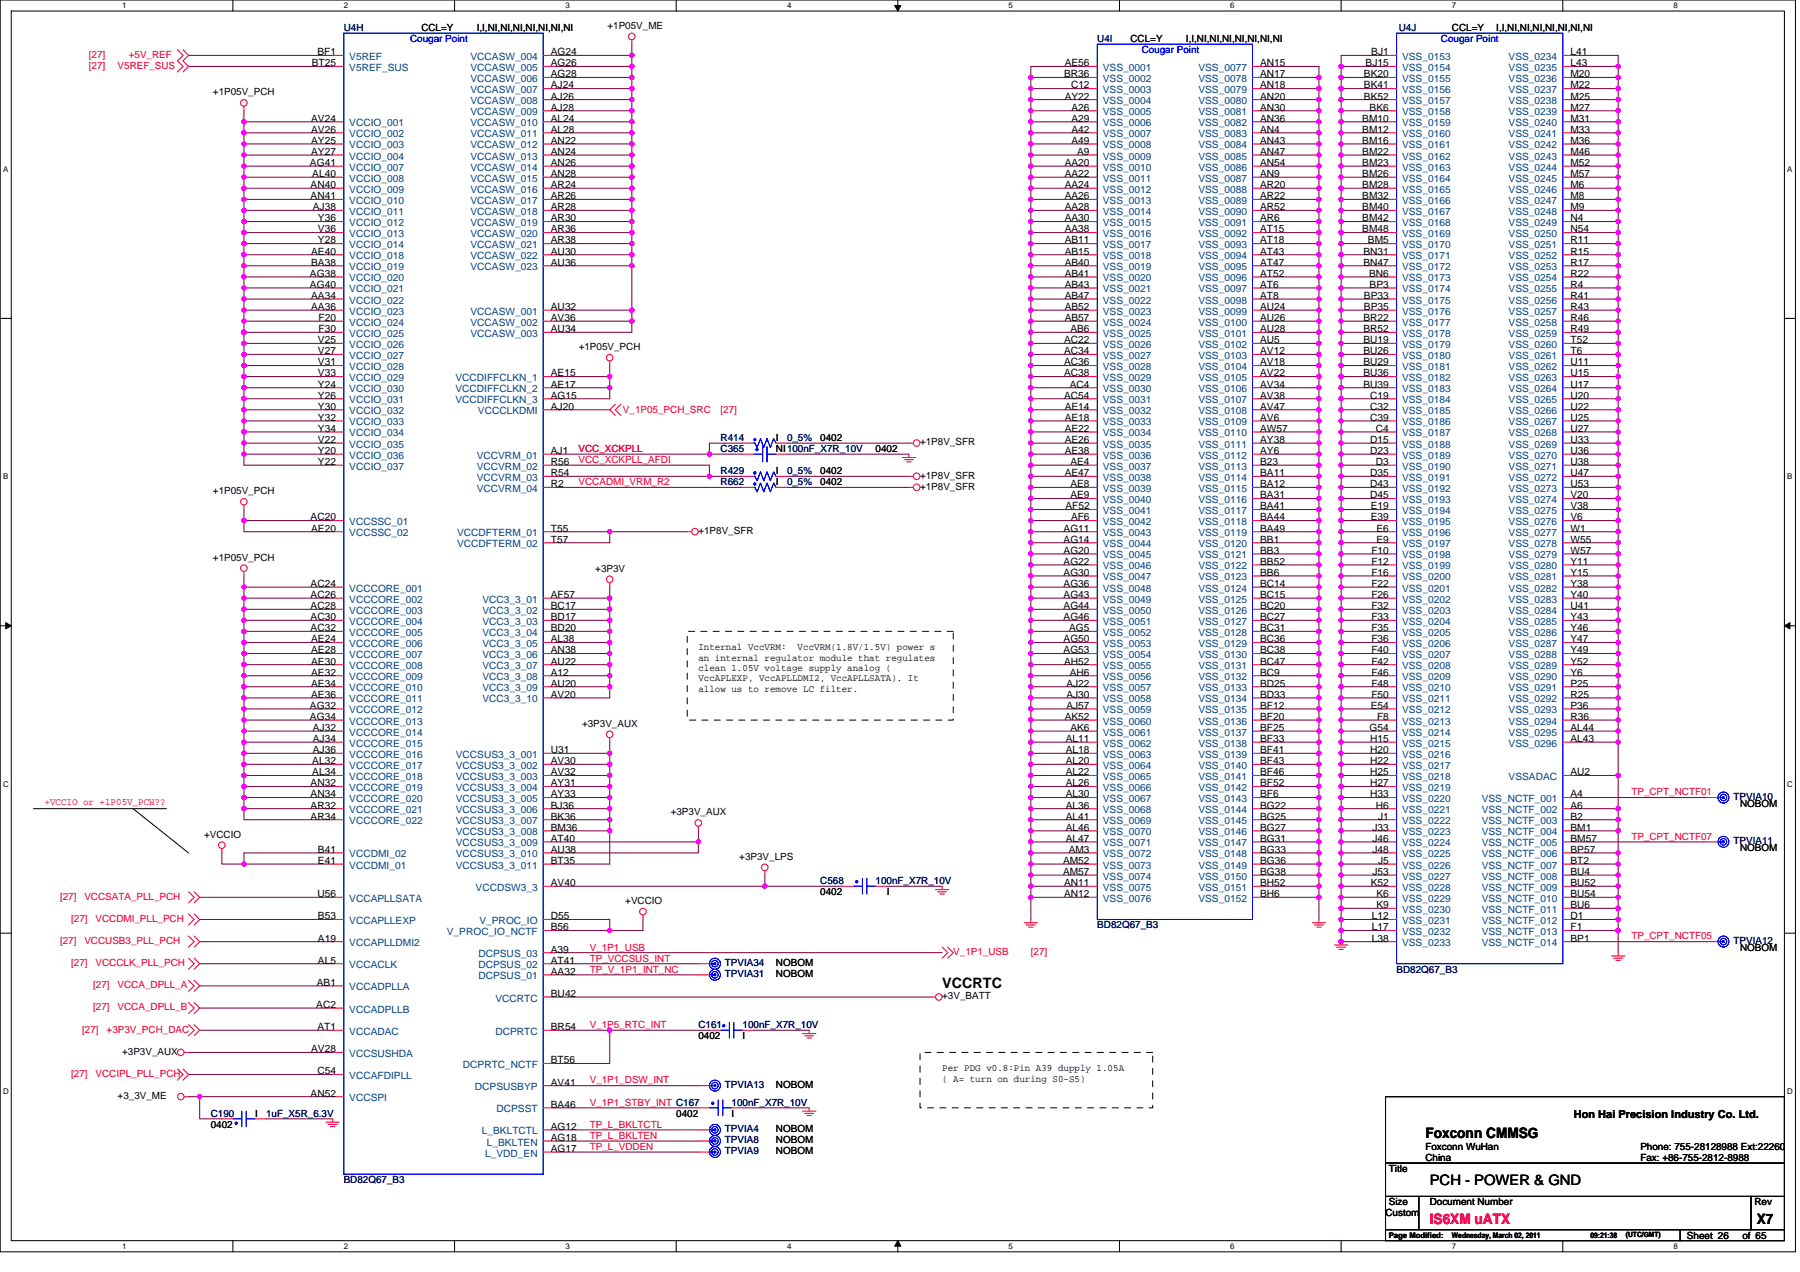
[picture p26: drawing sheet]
<svg xmlns="http://www.w3.org/2000/svg" width="297mm" height="210mm" viewBox="0 0 297 210" stroke-linecap="round" stroke-linejoin="round" font-family="sans-serif">
<defs><g id="words">
<g font-size="2.4">
<text x="155.5" y="163.1">VCCRTC</text>
<text x="235.2" y="187.8">Foxconn CMMSG</text>
<text x="235.9" y="195.6">PCH - POWER &amp; GND</text>
<text x="289.9" y="202.1">X7</text>
</g>
<text font-size="2.4" fill="#f00" x="235.9" y="202.1">IS6XM uATX</text>
<text font-size="1.8" x="259.7" y="184.6">Hon Hai Precision Industry Co. Ltd.</text>
<g font-size="1.7">
<text x="51.5" y="10.9">BT25</text>
<text x="52.4" y="9.1">BF1</text>
<text x="90.9" y="9.1">AG24</text>
<text x="90.9" y="10.9">AG26</text>
<text x="175.7" y="10.9">AE56</text>
<text x="208" y="10.9">AN15</text>
<text x="225.4" y="10.9">BJ15</text>
<text x="226.3" y="9.1">BJ1</text>
<text x="259.2" y="9.1">L41</text>
<text x="259.2" y="10.9">L43</text>
<text x="90.9" y="12.8">AG28</text>
<text x="90.9" y="14.6">AJ24</text>
<text x="90.9" y="16.4">AJ26</text>
<text x="175.6" y="12.8">BR36</text>
<text x="175.7" y="16.4">AY22</text>
<text x="176.7" y="14.6">C12</text>
<text x="208" y="12.8">AN17</text>
<text x="208" y="14.6">AN18</text>
<text x="208" y="16.4">AN20</text>
<text x="225.1" y="12.8">BK20</text>
<text x="225.1" y="14.6">BK41</text>
<text x="225.1" y="16.4">BK52</text>
<text x="259.2" y="12.8">M20</text>
<text x="259.2" y="14.6">M22</text>
<text x="259.2" y="16.4">M25</text>
<text x="51.3" y="20.1">AV24</text>
<text x="51.3" y="21.9">AV26</text>
<text x="51.3" y="23.7">AY25</text>
<text x="90.9" y="18.3">AJ28</text>
<text x="90.9" y="20.1">AL24</text>
<text x="90.9" y="21.9">AL28</text>
<text x="90.9" y="23.7">AN22</text>
<text x="176.8" y="18.3">A26</text>
<text x="176.8" y="20.1">A29</text>
<text x="176.8" y="21.9">A42</text>
<text x="176.8" y="23.7">A49</text>
<text x="208" y="18.3">AN30</text>
<text x="208" y="20.1">AN36</text>
<text x="208" y="21.9">AN4</text>
<text x="208" y="23.7">AN43</text>
<text x="224.8" y="20.1">BM10</text>
<text x="224.8" y="21.9">BM12</text>
<text x="224.8" y="23.7">BM16</text>
<text x="226" y="18.3">BK6</text>
<text x="259.2" y="18.3">M27</text>
<text x="259.2" y="20.1">M31</text>
<text x="259.2" y="21.9">M33</text>
<text x="259.2" y="23.7">M36</text>
<text x="51.2" y="27.4">AG41</text>
<text x="51.3" y="25.6">AY27</text>
<text x="51.5" y="29.2">AL40</text>
<text x="90.9" y="25.6">AN24</text>
<text x="90.9" y="27.4">AN26</text>
<text x="90.9" y="29.2">AN28</text>
<text x="175.7" y="27.4">AA20</text>
<text x="175.7" y="29.2">AA22</text>
<text x="177.8" y="25.6">A9</text>
<text x="208" y="25.6">AN47</text>
<text x="208" y="27.4">AN54</text>
<text x="208" y="29.2">AN9</text>
<text x="224.8" y="25.6">BM22</text>
<text x="224.8" y="27.4">BM23</text>
<text x="224.8" y="29.2">BM26</text>
<text x="259.2" y="25.6">M46</text>
<text x="259.2" y="27.4">M52</text>
<text x="259.2" y="29.2">M57</text>
<text x="51.3" y="31.1">AN40</text>
<text x="51.3" y="32.9">AN41</text>
<text x="51.6" y="34.7">AJ38</text>
<text x="90.9" y="31.1">AR24</text>
<text x="90.9" y="32.9">AR26</text>
<text x="90.9" y="34.7">AR28</text>
<text x="175.7" y="31.1">AA24</text>
<text x="175.7" y="32.9">AA26</text>
<text x="175.7" y="34.7">AA28</text>
<text x="208" y="31.1">AR20</text>
<text x="208" y="32.9">AR22</text>
<text x="208" y="34.7">AR52</text>
<text x="224.8" y="31.1">BM28</text>
<text x="224.8" y="32.9">BM32</text>
<text x="224.8" y="34.7">BM40</text>
<text x="259.2" y="31.1">M6</text>
<text x="259.2" y="32.9">M8</text>
<text x="259.2" y="34.7">M9</text>
<text x="52.5" y="36.6">Y36</text>
<text x="52.5" y="38.4">V36</text>
<text x="52.5" y="40.2">Y28</text>
<text x="90.9" y="36.6">AR30</text>
<text x="90.9" y="38.4">AR36</text>
<text x="90.9" y="40.2">AR38</text>
<text x="175.7" y="36.6">AA30</text>
<text x="175.7" y="38.4">AA38</text>
<text x="175.7" y="40.2">AB11</text>
<text x="208" y="36.6">AR6</text>
<text x="208" y="38.4">AT15</text>
<text x="208" y="40.2">AT18</text>
<text x="224.8" y="36.6">BM42</text>
<text x="224.8" y="38.4">BM48</text>
<text x="225.7" y="40.2">BM5</text>
<text x="259.2" y="36.6">N4</text>
<text x="259.2" y="38.4">N54</text>
<text x="259.2" y="40.2">R11</text>
<text x="51.2" y="45.7">AG38</text>
<text x="51.2" y="47.5">AG40</text>
<text x="51.3" y="42">AE40</text>
<text x="51.3" y="43.9">BA38</text>
<text x="90.9" y="42">AU30</text>
<text x="90.9" y="43.9">AU36</text>
<text x="175.7" y="42">AB15</text>
<text x="175.7" y="43.9">AB40</text>
<text x="175.7" y="45.7">AB41</text>
<text x="175.7" y="47.5">AB43</text>
<text x="208" y="42">AT43</text>
<text x="208" y="43.9">AT47</text>
<text x="208" y="45.7">AT52</text>
<text x="208" y="47.5">AT6</text>
<text x="225" y="42">BN31</text>
<text x="225" y="43.9">BN47</text>
<text x="225.9" y="45.7">BN6</text>
<text x="226" y="47.5">BP3</text>
<text x="259.2" y="42">R15</text>
<text x="259.2" y="43.9">R17</text>
<text x="259.2" y="45.7">R22</text>
<text x="259.2" y="47.5">R4</text>
<text x="51.3" y="49.3">AA34</text>
<text x="51.3" y="51.2">AA36</text>
<text x="52.6" y="53">F20</text>
<text x="90.9" y="51.2">AU32</text>
<text x="90.9" y="53">AV36</text>
<text x="175.7" y="49.3">AB47</text>
<text x="175.7" y="51.2">AB52</text>
<text x="175.7" y="53">AB57</text>
<text x="208" y="49.3">AT8</text>
<text x="208" y="51.2">AU24</text>
<text x="208" y="53">AU26</text>
<text x="225" y="53">BR22</text>
<text x="225.1" y="49.3">BP33</text>
<text x="225.1" y="51.2">BP35</text>
<text x="259.2" y="49.3">R41</text>
<text x="259.2" y="51.2">R43</text>
<text x="259.2" y="53">R46</text>
<text x="52.5" y="56.7">V25</text>
<text x="52.5" y="58.5">V27</text>
<text x="52.6" y="54.8">F30</text>
<text x="90.9" y="54.8">AU34</text>
<text x="175.6" y="56.7">AC22</text>
<text x="175.6" y="58.5">AC34</text>
<text x="176.6" y="54.8">AB6</text>
<text x="208" y="54.8">AU28</text>
<text x="208" y="56.7">AU5</text>
<text x="208" y="58.5">AV12</text>
<text x="225" y="54.8">BR52</text>
<text x="225" y="56.7">BU19</text>
<text x="225" y="58.5">BU26</text>
<text x="259.2" y="54.8">R49</text>
<text x="259.2" y="56.7">T52</text>
<text x="259.2" y="58.5">T6</text>
<text x="52.5" y="60.3">V31</text>
<text x="52.5" y="62.1">V33</text>
<text x="52.5" y="64">Y24</text>
<text x="52.5" y="65.8">Y26</text>
<text x="90.9" y="62.1">AE15</text>
<text x="90.9" y="64">AE17</text>
<text x="90.9" y="65.8">AG15</text>
<text x="175.6" y="60.3">AC36</text>
<text x="175.6" y="62.1">AC38</text>
<text x="175.6" y="65.8">AC54</text>
<text x="176.5" y="64">AC4</text>
<text x="208" y="60.3">AV18</text>
<text x="208" y="62.1">AV22</text>
<text x="208" y="64">AV34</text>
<text x="208" y="65.8">AV38</text>
<text x="225" y="60.3">BU29</text>
<text x="225" y="62.1">BU36</text>
<text x="225" y="64">BU39</text>
<text x="226.1" y="65.8">C19</text>
<text x="259.2" y="60.3">U11</text>
<text x="259.2" y="62.1">U15</text>
<text x="259.2" y="64">U17</text>
<text x="259.2" y="65.8">U20</text>
<text x="52.5" y="67.6">Y30</text>
<text x="52.5" y="69.5">Y32</text>
<text x="52.5" y="71.3">Y34</text>
<text x="90.9" y="67.6">AJ20</text>
<text x="175.7" y="67.6">AE14</text>
<text x="175.7" y="69.5">AE18</text>
<text x="175.7" y="71.3">AE22</text>
<text x="208" y="67.6">AV47</text>
<text x="208" y="69.5">AV6</text>
<text x="208" y="71.3">AW57</text>
<text x="226.1" y="67.6">C32</text>
<text x="226.1" y="69.5">C39</text>
<text x="227.1" y="71.3">C4</text>
<text x="259.2" y="67.6">U22</text>
<text x="259.2" y="69.5">U25</text>
<text x="259.2" y="71.3">U27</text>
<text x="52.5" y="73.1">V22</text>
<text x="52.5" y="75">Y20</text>
<text x="52.5" y="76.8">Y22</text>
<text x="90.9" y="75">AJ1</text>
<text x="90.9" y="76.8">R56</text>
<text x="175.7" y="73.1">AE26</text>
<text x="175.7" y="75">AE38</text>
<text x="176.6" y="76.8">AE4</text>
<text x="208" y="73.1">AY38</text>
<text x="208" y="75">AY6</text>
<text x="208" y="76.8">B23</text>
<text x="226.1" y="73.1">D15</text>
<text x="226.1" y="75">D23</text>
<text x="227.1" y="76.8">D3</text>
<text x="259.2" y="73.1">U33</text>
<text x="259.2" y="75">U36</text>
<text x="259.2" y="76.8">U38</text>
<text x="90.9" y="78.6">R54</text>
<text x="90.9" y="80.4">R2</text>
<text x="175.7" y="78.6">AE47</text>
<text x="176.6" y="80.4">AE8</text>
<text x="176.6" y="82.3">AE9</text>
<text x="208" y="78.6">BA11</text>
<text x="208" y="80.4">BA12</text>
<text x="208" y="82.3">BA31</text>
<text x="226.1" y="78.6">D35</text>
<text x="226.1" y="80.4">D43</text>
<text x="226.1" y="82.3">D45</text>
<text x="259.2" y="78.6">U47</text>
<text x="259.2" y="80.4">U53</text>
<text x="259.2" y="82.3">V20</text>
<text x="51.3" y="85.9">AC20</text>
<text x="51.3" y="87.8">AE20</text>
<text x="90.9" y="87.8">T55</text>
<text x="90.9" y="89.6">T57</text>
<text x="175.5" y="87.8">AG11</text>
<text x="175.5" y="89.6">AG14</text>
<text x="175.8" y="84.1">AF52</text>
<text x="176.7" y="85.9">AF6</text>
<text x="208" y="84.1">BA41</text>
<text x="208" y="85.9">BA44</text>
<text x="208" y="87.8">BA49</text>
<text x="208" y="89.6">BB1</text>
<text x="226.2" y="84.1">E19</text>
<text x="226.2" y="85.9">E39</text>
<text x="227.1" y="87.8">E6</text>
<text x="227.1" y="89.6">E9</text>
<text x="259.2" y="84.1">V38</text>
<text x="259.2" y="85.9">V6</text>
<text x="259.2" y="87.8">W1</text>
<text x="259.2" y="89.6">W55</text>
<text x="175.5" y="91.4">AG20</text>
<text x="175.5" y="93.2">AG22</text>
<text x="175.5" y="95.1">AG30</text>
<text x="208" y="91.4">BB3</text>
<text x="208" y="93.2">BB52</text>
<text x="208" y="95.1">BB6</text>
<text x="226.3" y="91.4">F10</text>
<text x="226.3" y="93.2">F12</text>
<text x="226.3" y="95.1">F16</text>
<text x="259.2" y="91.4">W57</text>
<text x="259.2" y="93.2">Y11</text>
<text x="259.2" y="95.1">Y15</text>
<text x="51.3" y="96.9">AC24</text>
<text x="51.3" y="98.7">AC26</text>
<text x="51.3" y="100.6">AC28</text>
<text x="90.9" y="98.7">AF57</text>
<text x="90.9" y="100.6">BC17</text>
<text x="175.5" y="96.9">AG36</text>
<text x="175.5" y="98.7">AG43</text>
<text x="175.5" y="100.6">AG44</text>
<text x="208" y="96.9">BC14</text>
<text x="208" y="98.7">BC15</text>
<text x="208" y="100.6">BC20</text>
<text x="226.3" y="96.9">F22</text>
<text x="226.3" y="98.7">F26</text>
<text x="226.3" y="100.6">F32</text>
<text x="259.2" y="96.9">Y38</text>
<text x="259.2" y="98.7">Y40</text>
<text x="259.2" y="100.6">U41</text>
<text x="51.3" y="102.4">AC30</text>
<text x="51.3" y="104.2">AC32</text>
<text x="51.3" y="106">AE24</text>
<text x="51.3" y="107.9">AE28</text>
<text x="90.9" y="102.4">BD17</text>
<text x="90.9" y="104.2">BD20</text>
<text x="90.9" y="106">AL38</text>
<text x="90.9" y="107.9">AN38</text>
<text x="175.5" y="102.4">AG46</text>
<text x="175.5" y="106">AG50</text>
<text x="175.5" y="107.9">AG53</text>
<text x="176.4" y="104.2">AG5</text>
<text x="208" y="102.4">BC27</text>
<text x="208" y="104.2">BC31</text>
<text x="208" y="106">BC36</text>
<text x="208" y="107.9">BC38</text>
<text x="226.3" y="102.4">F33</text>
<text x="226.3" y="104.2">F35</text>
<text x="226.3" y="106">F36</text>
<text x="226.3" y="107.9">F40</text>
<text x="259.2" y="102.4">Y43</text>
<text x="259.2" y="104.2">Y46</text>
<text x="259.2" y="106">Y47</text>
<text x="259.2" y="107.9">Y49</text>
<text x="51.3" y="109.7">AE30</text>
<text x="51.3" y="111.5">AE32</text>
<text x="51.3" y="113.3">AE34</text>
<text x="90.9" y="109.7">AU22</text>
<text x="90.9" y="111.5">A12</text>
<text x="90.9" y="113.3">AU20</text>
<text x="175.6" y="109.7">AH52</text>
<text x="176" y="113.3">AJ22</text>
<text x="176.5" y="111.5">AH6</text>
<text x="208" y="109.7">BC47</text>
<text x="208" y="111.5">BC9</text>
<text x="208" y="113.3">BD25</text>
<text x="226.3" y="109.7">F42</text>
<text x="226.3" y="111.5">F46</text>
<text x="226.3" y="113.3">F48</text>
<text x="259.2" y="109.7">Y52</text>
<text x="259.2" y="111.5">Y6</text>
<text x="259.2" y="113.3">P25</text>
<text x="51.2" y="117">AG32</text>
<text x="51.2" y="118.9">AG34</text>
<text x="51.3" y="115.2">AE36</text>
<text x="90.9" y="115.2">AV20</text>
<text x="175.7" y="118.9">AK52</text>
<text x="176" y="115.2">AJ30</text>
<text x="176" y="117">AJ57</text>
<text x="208" y="115.2">BD33</text>
<text x="208" y="117">BF12</text>
<text x="208" y="118.9">BF20</text>
<text x="226.2" y="117">E54</text>
<text x="226.3" y="115.2">F50</text>
<text x="227.2" y="118.9">F8</text>
<text x="259.2" y="115.2">R25</text>
<text x="259.2" y="117">P36</text>
<text x="259.2" y="118.9">R36</text>
<text x="51.6" y="120.7">AJ32</text>
<text x="51.6" y="122.5">AJ34</text>
<text x="51.6" y="124.3">AJ36</text>
<text x="90.9" y="124.3">U31</text>
<text x="175.9" y="122.5">AL11</text>
<text x="175.9" y="124.3">AL18</text>
<text x="176.6" y="120.7">AK6</text>
<text x="208" y="120.7">BF25</text>
<text x="208" y="122.5">BF33</text>
<text x="208" y="124.3">BF41</text>
<text x="226" y="120.7">G54</text>
<text x="226.1" y="122.5">H15</text>
<text x="226.1" y="124.3">H20</text>
<text x="259.2" y="120.7">AL44</text>
<text x="259.2" y="122.5">AL43</text>
<text x="51.3" y="129.8">AN32</text>
<text x="51.3" y="131.6">AN34</text>
<text x="51.5" y="126.2">AL32</text>
<text x="51.5" y="128">AL34</text>
<text x="90.9" y="126.2">AV30</text>
<text x="90.9" y="128">AV32</text>
<text x="90.9" y="129.8">AY31</text>
<text x="90.9" y="131.6">AY33</text>
<text x="175.9" y="126.2">AL20</text>
<text x="175.9" y="128">AL22</text>
<text x="175.9" y="129.8">AL26</text>
<text x="175.9" y="131.6">AL30</text>
<text x="208" y="126.2">BF43</text>
<text x="208" y="128">BF46</text>
<text x="208" y="129.8">BF52</text>
<text x="208" y="131.6">BF6</text>
<text x="226.1" y="126.2">H22</text>
<text x="226.1" y="128">H25</text>
<text x="226.1" y="129.8">H27</text>
<text x="226.1" y="131.6">H33</text>
<text x="259.2" y="128">AU2</text>
<text x="259.2" y="131.6">A4</text>
<text x="51.3" y="133.5">AR32</text>
<text x="51.3" y="135.3">AR34</text>
<text x="90.9" y="133.5">BJ36</text>
<text x="90.9" y="135.3">BK36</text>
<text x="90.9" y="137.1">BM36</text>
<text x="175.9" y="133.5">AL36</text>
<text x="175.9" y="135.3">AL41</text>
<text x="175.9" y="137.1">AL46</text>
<text x="208" y="133.5">BG22</text>
<text x="208" y="135.3">BG25</text>
<text x="208" y="137.1">BG27</text>
<text x="226.5" y="137.1">J33</text>
<text x="227.1" y="133.5">H6</text>
<text x="227.4" y="135.3">J1</text>
<text x="259.2" y="133.5">A6</text>
<text x="259.2" y="135.3">B2</text>
<text x="259.2" y="137.1">BM1</text>
<text x="52.5" y="140.8">B41</text>
<text x="52.5" y="142.6">E41</text>
<text x="90.9" y="139">AT40</text>
<text x="90.9" y="140.8">AU38</text>
<text x="90.9" y="142.6">BT35</text>
<text x="175.4" y="142.6">AM52</text>
<text x="175.9" y="139">AL47</text>
<text x="176.4" y="140.8">AM3</text>
<text x="208" y="139">BG31</text>
<text x="208" y="140.8">BG33</text>
<text x="208" y="142.6">BG36</text>
<text x="226.5" y="139">J46</text>
<text x="226.5" y="140.8">J48</text>
<text x="227.4" y="142.6">J5</text>
<text x="259.2" y="139">BM57</text>
<text x="259.2" y="140.8">BP57</text>
<text x="259.2" y="142.6">BT2</text>
<text x="52.4" y="148.1">U56</text>
<text x="90.9" y="146.3">AV40</text>
<text x="175.4" y="144.4">AM57</text>
<text x="175.6" y="146.3">AN11</text>
<text x="175.6" y="148.1">AN12</text>
<text x="208" y="144.4">BG38</text>
<text x="208" y="146.3">BH52</text>
<text x="208" y="148.1">BH6</text>
<text x="226.2" y="146.3">K52</text>
<text x="226.5" y="144.4">J53</text>
<text x="227.1" y="148.1">K6</text>
<text x="227.1" y="149.9">K9</text>
<text x="259.2" y="144.4">BU4</text>
<text x="259.2" y="146.3">BU52</text>
<text x="259.2" y="148.1">BU54</text>
<text x="259.2" y="149.9">BU6</text>
<text x="52.5" y="151.8">B53</text>
<text x="52.5" y="155.4">A19</text>
<text x="90.9" y="151.8">D55</text>
<text x="90.9" y="153.6">B56</text>
<text x="226.4" y="151.8">L12</text>
<text x="226.4" y="153.6">L17</text>
<text x="226.4" y="155.4">L38</text>
<text x="259.2" y="151.8">D1</text>
<text x="259.2" y="153.6">F1</text>
<text x="259.2" y="155.4">BP1</text>
<text x="52.5" y="159.1">AL5</text>
<text x="90.9" y="157.2">A39</text>
<text x="90.9" y="159.1">AT41</text>
<text x="90.9" y="160.9">AA32</text>
<text x="52.2" y="166.4">AC2</text>
<text x="52.3" y="162.7">AB1</text>
<text x="90.9" y="164.6">BU42</text>
<text x="51.3" y="173.7">AV28</text>
<text x="52.4" y="170.1">AT1</text>
<text x="90.9" y="170.1">BR54</text>
<text x="52.4" y="177.4">C54</text>
<text x="90.9" y="175.5">BT56</text>
<text x="90.9" y="179.2">AV41</text>
<text x="51.3" y="181">AN52</text>
<text x="90.9" y="182.9">BA46</text>
<text x="90.9" y="188.3">AG18</text>
<text x="90.9" y="186.5">AG12</text>
<text x="90.9" y="190.2">AG17</text>
</g>
<g font-size="1.7" fill="#004080">
<text x="57.6" y="9.9">V5REF</text>
<text x="57.6" y="11.7">V5REF_SUS</text>
<text x="77.6" y="9.9">VCCASW_004</text>
<text x="77.6" y="11.7">VCCASW_005</text>
<text x="182" y="11.7">VSS_0001</text>
<text x="197.8" y="11.7">VSS_0077</text>
<text x="231.4" y="9.9">VSS_0153</text>
<text x="231.4" y="11.7">VSS_0154</text>
<text x="249" y="9.9">VSS_0234</text>
<text x="249" y="11.7">VSS_0235</text>
<text x="77.6" y="13.5">VCCASW_006</text>
<text x="77.6" y="15.4">VCCASW_007</text>
<text x="77.6" y="17.2">VCCASW_008</text>
<text x="182" y="13.5">VSS_0002</text>
<text x="182" y="15.4">VSS_0003</text>
<text x="182" y="17.2">VSS_0004</text>
<text x="197.8" y="13.5">VSS_0078</text>
<text x="197.8" y="15.4">VSS_0079</text>
<text x="197.8" y="17.2">VSS_0080</text>
<text x="231.4" y="13.5">VSS_0155</text>
<text x="231.4" y="15.4">VSS_0156</text>
<text x="231.4" y="17.2">VSS_0157</text>
<text x="249" y="13.5">VSS_0236</text>
<text x="249" y="15.4">VSS_0237</text>
<text x="249" y="17.2">VSS_0238</text>
<text x="57.6" y="20.8">VCCIO_001</text>
<text x="57.6" y="22.7">VCCIO_002</text>
<text x="77.6" y="19">VCCASW_009</text>
<text x="77.6" y="20.8">VCCASW_010</text>
<text x="77.6" y="22.7">VCCASW_011</text>
<text x="182" y="19">VSS_0005</text>
<text x="182" y="20.8">VSS_0006</text>
<text x="182" y="22.7">VSS_0007</text>
<text x="197.8" y="19">VSS_0081</text>
<text x="197.8" y="20.8">VSS_0082</text>
<text x="197.8" y="22.7">VSS_0083</text>
<text x="231.4" y="19">VSS_0158</text>
<text x="231.4" y="20.8">VSS_0159</text>
<text x="231.4" y="22.7">VSS_0160</text>
<text x="249" y="19">VSS_0239</text>
<text x="249" y="20.8">VSS_0240</text>
<text x="249" y="22.7">VSS_0241</text>
<text x="57.6" y="24.5">VCCIO_003</text>
<text x="57.6" y="26.3">VCCIO_004</text>
<text x="57.6" y="28.2">VCCIO_007</text>
<text x="57.6" y="30">VCCIO_008</text>
<text x="77.6" y="24.5">VCCASW_012</text>
<text x="77.6" y="26.3">VCCASW_013</text>
<text x="77.6" y="28.2">VCCASW_014</text>
<text x="77.6" y="30">VCCASW_015</text>
<text x="182" y="24.5">VSS_0008</text>
<text x="182" y="26.3">VSS_0009</text>
<text x="182" y="28.2">VSS_0010</text>
<text x="182" y="30">VSS_0011</text>
<text x="197.8" y="24.5">VSS_0084</text>
<text x="197.8" y="26.3">VSS_0085</text>
<text x="197.8" y="28.2">VSS_0086</text>
<text x="197.8" y="30">VSS_0087</text>
<text x="231.4" y="24.5">VSS_0161</text>
<text x="231.4" y="26.3">VSS_0162</text>
<text x="231.4" y="28.2">VSS_0163</text>
<text x="231.4" y="30">VSS_0164</text>
<text x="249" y="24.5">VSS_0242</text>
<text x="249" y="26.3">VSS_0243</text>
<text x="249" y="28.2">VSS_0244</text>
<text x="249" y="30">VSS_0245</text>
<text x="57.6" y="31.8">VCCIO_009</text>
<text x="57.6" y="33.7">VCCIO_010</text>
<text x="57.6" y="35.5">VCCIO_011</text>
<text x="77.6" y="31.8">VCCASW_016</text>
<text x="77.6" y="33.7">VCCASW_017</text>
<text x="77.6" y="35.5">VCCASW_018</text>
<text x="182" y="31.8">VSS_0012</text>
<text x="182" y="33.7">VSS_0013</text>
<text x="182" y="35.5">VSS_0014</text>
<text x="197.8" y="31.8">VSS_0088</text>
<text x="197.8" y="33.7">VSS_0089</text>
<text x="197.8" y="35.5">VSS_0090</text>
<text x="231.4" y="31.8">VSS_0165</text>
<text x="231.4" y="33.7">VSS_0166</text>
<text x="231.4" y="35.5">VSS_0167</text>
<text x="249" y="31.8">VSS_0246</text>
<text x="249" y="33.7">VSS_0247</text>
<text x="249" y="35.5">VSS_0248</text>
<text x="57.6" y="37.3">VCCIO_012</text>
<text x="57.6" y="39.1">VCCIO_013</text>
<text x="57.6" y="41">VCCIO_014</text>
<text x="77.6" y="37.3">VCCASW_019</text>
<text x="77.6" y="39.1">VCCASW_020</text>
<text x="77.6" y="41">VCCASW_021</text>
<text x="182" y="37.3">VSS_0015</text>
<text x="182" y="39.1">VSS_0016</text>
<text x="182" y="41">VSS_0017</text>
<text x="197.8" y="37.3">VSS_0091</text>
<text x="197.8" y="39.1">VSS_0092</text>
<text x="197.8" y="41">VSS_0093</text>
<text x="231.4" y="37.3">VSS_0168</text>
<text x="231.4" y="39.1">VSS_0169</text>
<text x="231.4" y="41">VSS_0170</text>
<text x="249" y="37.3">VSS_0249</text>
<text x="249" y="39.1">VSS_0250</text>
<text x="249" y="41">VSS_0251</text>
<text x="57.6" y="42.8">VCCIO_018</text>
<text x="57.6" y="44.6">VCCIO_019</text>
<text x="57.6" y="46.5">VCCIO_020</text>
<text x="77.6" y="42.8">VCCASW_022</text>
<text x="77.6" y="44.6">VCCASW_023</text>
<text x="182" y="42.8">VSS_0018</text>
<text x="182" y="44.6">VSS_0019</text>
<text x="182" y="46.5">VSS_0020</text>
<text x="197.8" y="42.8">VSS_0094</text>
<text x="197.8" y="44.6">VSS_0095</text>
<text x="197.8" y="46.5">VSS_0096</text>
<text x="231.4" y="42.8">VSS_0171</text>
<text x="231.4" y="44.6">VSS_0172</text>
<text x="231.4" y="46.5">VSS_0173</text>
<text x="249" y="42.8">VSS_0252</text>
<text x="249" y="44.6">VSS_0253</text>
<text x="249" y="46.5">VSS_0254</text>
<text x="57.6" y="48.3">VCCIO_021</text>
<text x="57.6" y="50.1">VCCIO_022</text>
<text x="57.6" y="51.9">VCCIO_023</text>
<text x="57.6" y="53.8">VCCIO_024</text>
<text x="77.6" y="51.9">VCCASW_001</text>
<text x="77.6" y="53.8">VCCASW_002</text>
<text x="182" y="48.3">VSS_0021</text>
<text x="182" y="50.1">VSS_0022</text>
<text x="182" y="51.9">VSS_0023</text>
<text x="182" y="53.8">VSS_0024</text>
<text x="197.8" y="48.3">VSS_0097</text>
<text x="197.8" y="50.1">VSS_0098</text>
<text x="197.8" y="51.9">VSS_0099</text>
<text x="197.8" y="53.8">VSS_0100</text>
<text x="231.4" y="48.3">VSS_0174</text>
<text x="231.4" y="50.1">VSS_0175</text>
<text x="231.4" y="51.9">VSS_0176</text>
<text x="231.4" y="53.8">VSS_0177</text>
<text x="249" y="48.3">VSS_0255</text>
<text x="249" y="50.1">VSS_0256</text>
<text x="249" y="51.9">VSS_0257</text>
<text x="249" y="53.8">VSS_0258</text>
<text x="57.6" y="55.6">VCCIO_025</text>
<text x="57.6" y="57.4">VCCIO_026</text>
<text x="57.6" y="59.2">VCCIO_027</text>
<text x="77.6" y="55.6">VCCASW_003</text>
<text x="182" y="55.6">VSS_0025</text>
<text x="182" y="57.4">VSS_0026</text>
<text x="182" y="59.2">VSS_0027</text>
<text x="197.8" y="55.6">VSS_0101</text>
<text x="197.8" y="57.4">VSS_0102</text>
<text x="197.8" y="59.2">VSS_0103</text>
<text x="231.4" y="55.6">VSS_0178</text>
<text x="231.4" y="57.4">VSS_0179</text>
<text x="231.4" y="59.2">VSS_0180</text>
<text x="249" y="55.6">VSS_0259</text>
<text x="249" y="57.4">VSS_0260</text>
<text x="249" y="59.2">VSS_0261</text>
<text x="57.6" y="61.1">VCCIO_028</text>
<text x="57.6" y="62.9">VCCIO_029</text>
<text x="57.6" y="64.7">VCCIO_030</text>
<text x="75.2" y="62.9">VCCDIFFCLKN_1</text>
<text x="75.2" y="64.7">VCCDIFFCLKN_2</text>
<text x="182" y="61.1">VSS_0028</text>
<text x="182" y="62.9">VSS_0029</text>
<text x="182" y="64.7">VSS_0030</text>
<text x="197.8" y="61.1">VSS_0104</text>
<text x="197.8" y="62.9">VSS_0105</text>
<text x="197.8" y="64.7">VSS_0106</text>
<text x="231.4" y="61.1">VSS_0181</text>
<text x="231.4" y="62.9">VSS_0182</text>
<text x="231.4" y="64.7">VSS_0183</text>
<text x="249" y="61.1">VSS_0262</text>
<text x="249" y="62.9">VSS_0263</text>
<text x="249" y="64.7">VSS_0264</text>
<text x="57.6" y="66.6">VCCIO_031</text>
<text x="57.6" y="68.4">VCCIO_032</text>
<text x="57.6" y="70.2">VCCIO_033</text>
<text x="75.2" y="66.6">VCCDIFFCLKN_3</text>
<text x="78.9" y="68.4">VCCCLKDMI</text>
<text x="182" y="66.6">VSS_0031</text>
<text x="182" y="68.4">VSS_0032</text>
<text x="182" y="70.2">VSS_0033</text>
<text x="197.8" y="66.6">VSS_0107</text>
<text x="197.8" y="68.4">VSS_0108</text>
<text x="197.8" y="70.2">VSS_0109</text>
<text x="231.4" y="66.6">VSS_0184</text>
<text x="231.4" y="68.4">VSS_0185</text>
<text x="231.4" y="70.2">VSS_0186</text>
<text x="249" y="66.6">VSS_0265</text>
<text x="249" y="68.4">VSS_0266</text>
<text x="249" y="70.2">VSS_0267</text>
<text x="57.6" y="72.1">VCCIO_034</text>
<text x="57.6" y="73.9">VCCIO_035</text>
<text x="57.6" y="75.7">VCCIO_036</text>
<text x="57.6" y="77.5">VCCIO_037</text>
<text x="78.7" y="75.7">VCCVRM_01</text>
<text x="78.7" y="77.5">VCCVRM_02</text>
<text x="182" y="72.1">VSS_0034</text>
<text x="182" y="73.9">VSS_0035</text>
<text x="182" y="75.7">VSS_0036</text>
<text x="182" y="77.5">VSS_0037</text>
<text x="197.8" y="72.1">VSS_0110</text>
<text x="197.8" y="73.9">VSS_0111</text>
<text x="197.8" y="75.7">VSS_0112</text>
<text x="197.8" y="77.5">VSS_0113</text>
<text x="231.4" y="72.1">VSS_0187</text>
<text x="231.4" y="73.9">VSS_0188</text>
<text x="231.4" y="75.7">VSS_0189</text>
<text x="231.4" y="77.5">VSS_0190</text>
<text x="249" y="72.1">VSS_0268</text>
<text x="249" y="73.9">VSS_0269</text>
<text x="249" y="75.7">VSS_0270</text>
<text x="249" y="77.5">VSS_0271</text>
<text x="78.7" y="79.4">VCCVRM_03</text>
<text x="78.7" y="81.2">VCCVRM_04</text>
<text x="182" y="79.4">VSS_0038</text>
<text x="182" y="81.2">VSS_0039</text>
<text x="182" y="83">VSS_0040</text>
<text x="197.8" y="79.4">VSS_0114</text>
<text x="197.8" y="81.2">VSS_0115</text>
<text x="197.8" y="83">VSS_0116</text>
<text x="231.4" y="79.4">VSS_0191</text>
<text x="231.4" y="81.2">VSS_0192</text>
<text x="231.4" y="83">VSS_0193</text>
<text x="249" y="79.4">VSS_0272</text>
<text x="249" y="81.2">VSS_0273</text>
<text x="249" y="83">VSS_0274</text>
<text x="57.6" y="86.7">VCCSSC_01</text>
<text x="57.6" y="88.5">VCCSSC_02</text>
<text x="75.4" y="88.5">VCCDFTERM_01</text>
<text x="182" y="84.9">VSS_0041</text>
<text x="182" y="86.7">VSS_0042</text>
<text x="182" y="88.5">VSS_0043</text>
<text x="197.8" y="84.9">VSS_0117</text>
<text x="197.8" y="86.7">VSS_0118</text>
<text x="197.8" y="88.5">VSS_0119</text>
<text x="231.4" y="84.9">VSS_0194</text>
<text x="231.4" y="86.7">VSS_0195</text>
<text x="231.4" y="88.5">VSS_0196</text>
<text x="249" y="84.9">VSS_0275</text>
<text x="249" y="86.7">VSS_0276</text>
<text x="249" y="88.5">VSS_0277</text>
<text x="75.4" y="90.3">VCCDFTERM_02</text>
<text x="182" y="90.3">VSS_0044</text>
<text x="182" y="92.2">VSS_0045</text>
<text x="182" y="94">VSS_0046</text>
<text x="182" y="95.8">VSS_0047</text>
<text x="197.8" y="90.3">VSS_0120</text>
<text x="197.8" y="92.2">VSS_0121</text>
<text x="197.8" y="94">VSS_0122</text>
<text x="197.8" y="95.8">VSS_0123</text>
<text x="231.4" y="90.3">VSS_0197</text>
<text x="231.4" y="92.2">VSS_0198</text>
<text x="231.4" y="94">VSS_0199</text>
<text x="231.4" y="95.8">VSS_0200</text>
<text x="249" y="90.3">VSS_0278</text>
<text x="249" y="92.2">VSS_0279</text>
<text x="249" y="94">VSS_0280</text>
<text x="249" y="95.8">VSS_0281</text>
<text x="57.6" y="97.7">VCCCORE_001</text>
<text x="57.6" y="99.5">VCCCORE_002</text>
<text x="57.6" y="101.3">VCCCORE_003</text>
<text x="79.6" y="99.5">VCC3_3_01</text>
<text x="79.6" y="101.3">VCC3_3_02</text>
<text x="182" y="97.7">VSS_0048</text>
<text x="182" y="99.5">VSS_0049</text>
<text x="182" y="101.3">VSS_0050</text>
<text x="197.8" y="97.7">VSS_0124</text>
<text x="197.8" y="99.5">VSS_0125</text>
<text x="197.8" y="101.3">VSS_0126</text>
<text x="231.4" y="97.7">VSS_0201</text>
<text x="231.4" y="99.5">VSS_0202</text>
<text x="231.4" y="101.3">VSS_0203</text>
<text x="249" y="97.7">VSS_0282</text>
<text x="249" y="99.5">VSS_0283</text>
<text x="249" y="101.3">VSS_0284</text>
<text x="57.6" y="103.1">VCCCORE_004</text>
<text x="57.6" y="105">VCCCORE_005</text>
<text x="57.6" y="106.8">VCCCORE_006</text>
<text x="79.6" y="103.1">VCC3_3_03</text>
<text x="79.6" y="105">VCC3_3_04</text>
<text x="79.6" y="106.8">VCC3_3_05</text>
<text x="182" y="103.1">VSS_0051</text>
<text x="182" y="105">VSS_0052</text>
<text x="182" y="106.8">VSS_0053</text>
<text x="197.8" y="103.1">VSS_0127</text>
<text x="197.8" y="105">VSS_0128</text>
<text x="197.8" y="106.8">VSS_0129</text>
<text x="231.4" y="103.1">VSS_0204</text>
<text x="231.4" y="105">VSS_0205</text>
<text x="231.4" y="106.8">VSS_0206</text>
<text x="249" y="103.1">VSS_0285</text>
<text x="249" y="105">VSS_0286</text>
<text x="249" y="106.8">VSS_0287</text>
<text x="57.6" y="108.6">VCCCORE_007</text>
<text x="57.6" y="110.5">VCCCORE_008</text>
<text x="57.6" y="112.3">VCCCORE_009</text>
<text x="79.6" y="108.6">VCC3_3_06</text>
<text x="79.6" y="110.5">VCC3_3_07</text>
<text x="79.6" y="112.3">VCC3_3_08</text>
<text x="182" y="108.6">VSS_0054</text>
<text x="182" y="110.5">VSS_0055</text>
<text x="182" y="112.3">VSS_0056</text>
<text x="197.8" y="108.6">VSS_0130</text>
<text x="197.8" y="110.5">VSS_0131</text>
<text x="197.8" y="112.3">VSS_0132</text>
<text x="231.4" y="108.6">VSS_0207</text>
<text x="231.4" y="110.5">VSS_0208</text>
<text x="231.4" y="112.3">VSS_0209</text>
<text x="249" y="108.6">VSS_0288</text>
<text x="249" y="110.5">VSS_0289</text>
<text x="249" y="112.3">VSS_0290</text>
<text x="57.6" y="114.1">VCCCORE_010</text>
<text x="57.6" y="116">VCCCORE_011</text>
<text x="57.6" y="117.8">VCCCORE_012</text>
<text x="57.6" y="119.6">VCCCORE_013</text>
<text x="79.6" y="114.1">VCC3_3_09</text>
<text x="79.6" y="116">VCC3_3_10</text>
<text x="182" y="114.1">VSS_0057</text>
<text x="182" y="116">VSS_0058</text>
<text x="182" y="117.8">VSS_0059</text>
<text x="182" y="119.6">VSS_0060</text>
<text x="197.8" y="114.1">VSS_0133</text>
<text x="197.8" y="116">VSS_0134</text>
<text x="197.8" y="117.8">VSS_0135</text>
<text x="197.8" y="119.6">VSS_0136</text>
<text x="231.4" y="114.1">VSS_0210</text>
<text x="231.4" y="116">VSS_0211</text>
<text x="231.4" y="117.8">VSS_0212</text>
<text x="231.4" y="119.6">VSS_0213</text>
<text x="249" y="114.1">VSS_0291</text>
<text x="249" y="116">VSS_0292</text>
<text x="249" y="117.8">VSS_0293</text>
<text x="249" y="119.6">VSS_0294</text>
<text x="57.6" y="121.4">VCCCORE_014</text>
<text x="57.6" y="123.3">VCCCORE_015</text>
<text x="57.6" y="125.1">VCCCORE_016</text>
<text x="75.2" y="125.1">VCCSUS3_3_001</text>
<text x="182" y="121.4">VSS_0061</text>
<text x="182" y="123.3">VSS_0062</text>
<text x="182" y="125.1">VSS_0063</text>
<text x="197.8" y="121.4">VSS_0137</text>
<text x="197.8" y="123.3">VSS_0138</text>
<text x="197.8" y="125.1">VSS_0139</text>
<text x="231.4" y="121.4">VSS_0214</text>
<text x="231.4" y="123.3">VSS_0215</text>
<text x="231.4" y="125.1">VSS_0216</text>
<text x="249" y="121.4">VSS_0295</text>
<text x="249" y="123.3">VSS_0296</text>
<text x="57.6" y="126.9">VCCCORE_017</text>
<text x="57.6" y="128.8">VCCCORE_018</text>
<text x="57.6" y="130.6">VCCCORE_019</text>
<text x="75.2" y="126.9">VCCSUS3_3_002</text>
<text x="75.2" y="128.8">VCCSUS3_3_003</text>
<text x="75.2" y="130.6">VCCSUS3_3_004</text>
<text x="182" y="126.9">VSS_0064</text>
<text x="182" y="128.8">VSS_0065</text>
<text x="182" y="130.6">VSS_0066</text>
<text x="197.8" y="126.9">VSS_0140</text>
<text x="197.8" y="128.8">VSS_0141</text>
<text x="197.8" y="130.6">VSS_0142</text>
<text x="231.4" y="126.9">VSS_0217</text>
<text x="231.4" y="128.8">VSS_0218</text>
<text x="231.4" y="130.6">VSS_0219</text>
<text x="249" y="128.8">VSSADAC</text>
<text x="57.6" y="132.4">VCCCORE_020</text>
<text x="57.6" y="134.2">VCCCORE_021</text>
<text x="57.6" y="136.1">VCCCORE_022</text>
<text x="75.2" y="132.4">VCCSUS3_3_005</text>
<text x="75.2" y="134.2">VCCSUS3_3_006</text>
<text x="75.2" y="136.1">VCCSUS3_3_007</text>
<text x="75.2" y="137.9">VCCSUS3_3_008</text>
<text x="182" y="132.4">VSS_0067</text>
<text x="182" y="134.2">VSS_0068</text>
<text x="182" y="136.1">VSS_0069</text>
<text x="182" y="137.9">VSS_0070</text>
<text x="197.8" y="132.4">VSS_0143</text>
<text x="197.8" y="134.2">VSS_0144</text>
<text x="197.8" y="136.1">VSS_0145</text>
<text x="197.8" y="137.9">VSS_0146</text>
<text x="231.4" y="132.4">VSS_0220</text>
<text x="231.4" y="134.2">VSS_0221</text>
<text x="231.4" y="136.1">VSS_0222</text>
<text x="231.4" y="137.9">VSS_0223</text>
<text x="244.5" y="132.4">VSS_NCTF_001</text>
<text x="244.5" y="134.2">VSS_NCTF_002</text>
<text x="244.5" y="136.1">VSS_NCTF_003</text>
<text x="244.5" y="137.9">VSS_NCTF_004</text>
<text x="57.6" y="141.5">VCCDMI_02</text>
<text x="57.6" y="143.4">VCCDMI_01</text>
<text x="75.2" y="139.7">VCCSUS3_3_009</text>
<text x="75.2" y="141.5">VCCSUS3_3_010</text>
<text x="75.2" y="143.4">VCCSUS3_3_011</text>
<text x="182" y="139.7">VSS_0071</text>
<text x="182" y="141.5">VSS_0072</text>
<text x="182" y="143.4">VSS_0073</text>
<text x="197.8" y="139.7">VSS_0147</text>
<text x="197.8" y="141.5">VSS_0148</text>
<text x="197.8" y="143.4">VSS_0149</text>
<text x="231.4" y="139.7">VSS_0224</text>
<text x="231.4" y="141.5">VSS_0225</text>
<text x="231.4" y="143.4">VSS_0226</text>
<text x="244.5" y="139.7">VSS_NCTF_005</text>
<text x="244.5" y="141.5">VSS_NCTF_006</text>
<text x="244.5" y="143.4">VSS_NCTF_007</text>
<text x="57.6" y="148.9">VCCAPLLSATA</text>
<text x="78.5" y="147">VCCDSW3_3</text>
<text x="182" y="145.2">VSS_0074</text>
<text x="182" y="147">VSS_0075</text>
<text x="182" y="148.9">VSS_0076</text>
<text x="197.8" y="145.2">VSS_0150</text>
<text x="197.8" y="147">VSS_0151</text>
<text x="197.8" y="148.9">VSS_0152</text>
<text x="231.4" y="145.2">VSS_0227</text>
<text x="231.4" y="147">VSS_0228</text>
<text x="231.4" y="148.9">VSS_0229</text>
<text x="244.5" y="145.2">VSS_NCTF_008</text>
<text x="244.5" y="147">VSS_NCTF_009</text>
<text x="244.5" y="148.9">VSS_NCTF_010</text>
<text x="57.6" y="152.5">VCCAPLLEXP</text>
<text x="73.7" y="154.3">V_PROC_IO_NCTF</text>
<text x="79.1" y="152.5">V_PROC_IO</text>
<text x="231.4" y="150.7">VSS_0230</text>
<text x="231.4" y="152.5">VSS_0231</text>
<text x="231.4" y="154.3">VSS_0232</text>
<text x="244.5" y="150.7">VSS_NCTF_011</text>
<text x="244.5" y="152.5">VSS_NCTF_012</text>
<text x="244.5" y="154.3">VSS_NCTF_013</text>
<text x="57.6" y="156.2">VCCAPLLDMI2</text>
<text x="57.6" y="159.8">VCCACLK</text>
<text x="78.9" y="158">DCPSUS_03</text>
<text x="78.9" y="159.8">DCPSUS_02</text>
<text x="78.9" y="161.7">DCPSUS_01</text>
<text x="231.4" y="156.2">VSS_0233</text>
<text x="244.5" y="156.2">VSS_NCTF_014</text>
<text x="57.6" y="163.5">VCCADPLLA</text>
<text x="57.6" y="167.2">VCCADPLLB</text>
<text x="81.8" y="165.3">VCCRTC</text>
<text x="57.6" y="170.8">VCCADAC</text>
<text x="81.8" y="170.8">DCPRTC</text>
<text x="57.6" y="174.5">VCCSUSHDA</text>
<text x="57.6" y="178.1">VCCAFDIPLL</text>
<text x="76.4" y="176.3">DCPRTC_NCTF</text>
<text x="78.4" y="180">DCPSUSBYP</text>
<text x="57.6" y="181.8">VCCSPI</text>
<text x="81.9" y="183.6">DCPSST</text>
<text x="79.5" y="187.3">L_BKLTCTL</text>
<text x="80.1" y="190.9">L_VDD_EN</text>
<text x="80.3" y="189.1">L_BKLTEN</text>
</g>
<g font-size="1.6" fill="#000080">
<text x="56.7" y="5.1">U4H</text>
<text x="230.8" y="5.1">U4J</text>
<text x="181.1" y="7">U4I</text>
<text x="118.9" y="72.8">R414</text>
<text x="118.9" y="74.6">C365</text>
<text x="129.9" y="72.8">0_5%</text>
<text x="118.9" y="78.3">R429</text>
<text x="118.9" y="80.1">R662</text>
<text x="129.9" y="78.3">0_5%</text>
<text x="129.9" y="80.1">0_5%</text>
<text x="286.1" y="132.1">TPVIA10</text>
<text x="286.1" y="139.4">TPVIA11</text>
<text x="135.4" y="145.9">C568</text>
<text x="144.5" y="145.9">100nF_X7R_10V</text>
<text x="181.1" y="153.3">BD82Q67_B3</text>
<text x="286.1" y="155.8">TPVIA12</text>
<text x="119.6" y="161.3">TPVIA31</text>
<text x="119.6" y="159.5">TPVIA34</text>
<text x="230.5" y="160.6">BD82Q67_B3</text>
<text x="115.2" y="169.7">C161</text>
<text x="122.6" y="169.7">100nF_X7R_10V</text>
<text x="119.6" y="179.6">TPVIA13</text>
<text x="34.8" y="184.4">C190</text>
<text x="43.9" y="184.4">1uF_X5R_6.3V</text>
<text x="120.7" y="182.5">100nF_X7R_10V</text>
<text x="119.6" y="188.7">TPVIA8</text>
<text x="119.6" y="186.9">TPVIA4</text>
<text x="119.6" y="190.6">TPVIA9</text>
<text x="56.7" y="195.3">BD82Q67_B3</text>
</g>
<g font-size="1.6">
<text x="69.5" y="5.1">CCL=Y</text>
<text x="78.7" y="5.1">I,I,NI,NI,NI,NI,NI,NI,NI</text>
<text x="100.2" y="4.8">+1P05V_ME</text>
<text x="239.6" y="5.1">CCL=Y</text>
<text x="246.9" y="5.1">I,I,NI,NI,NI,NI,NI,NI,NI</text>
<text x="186.6" y="7">CCL=Y</text>
<text x="195.7" y="7">I,I,NI,NI,NI,NI,NI,NI,NI</text>
<text x="35.1" y="15.7">+1P05V_PCH</text>
<text x="95.5" y="57.8">+1P05V_PCH</text>
<text x="128.1" y="72.8">I</text>
<text x="128.1" y="74.6">NI100nF_X7R_10V</text>
<text x="135.4" y="72.8">0402</text>
<text x="144.5" y="74.6">0402</text>
<text x="151.8" y="73.5">+1P8V_SFR</text>
<text x="35.1" y="81.6">+1P05V_PCH</text>
<text x="128.1" y="78.3">I</text>
<text x="128.1" y="80.1">I</text>
<text x="135.4" y="78.3">0402</text>
<text x="135.4" y="80.1">0402</text>
<text x="151.8" y="80.8">+1P8V_SFR</text>
<text x="151.8" y="79">+1P8V_SFR</text>
<text x="115.2" y="88.2">+1P8V_SFR</text>
<text x="35.1" y="92.5">+1P05V_PCH</text>
<text x="98.2" y="94.4">+3P3V</text>
<text x="115.2" y="107.3">Internal VccVRM:</text>
<text x="131.6" y="107.3">VccVRM(1.8V/1.5V) power s</text>
<text x="115.2" y="109.1">an internal regulator module that regulates</text>
<text x="115.2" y="110.8">clean 1.05V voltage supply analog (</text>
<text x="115.2" y="112.5">VccAPLEXP, VccAPLLDMI2, VccAPLLSATA). It</text>
<text x="96.1" y="120">+3P3V_AUX</text>
<text x="115.2" y="114.2">allow us to remove LC filter.</text>
<text x="110.7" y="134.6">+3P3V_AUX</text>
<text x="287.1" y="133.1">NOBOM</text>
<text x="33.7" y="138.3">+VCCIO</text>
<text x="122" y="141.9">+3P3V_LPS</text>
<text x="287.1" y="140.5">NOBOM</text>
<text x="103.2" y="149.2">+VCCIO</text>
<text x="135.4" y="147.8">0402</text>
<text x="146.3" y="147.8">I</text>
<text x="128.1" y="161.3">NOBOM</text>
<text x="128.1" y="159.5">NOBOM</text>
<text x="287.1" y="156.9">NOBOM</text>
<text x="155.5" y="165">+3V_BATT</text>
<text x="115.2" y="171.6">0402</text>
<text x="122.6" y="171.6">I</text>
<text x="20.1" y="174.1">+3P3V_AUX</text>
<text x="128.1" y="179.6">NOBOM</text>
<text x="155.5" y="176.8">Per PDG v0.8:Pin A39 dupply 1.05A</text>
<text x="155.5" y="178.5">( A= turn on during S0~S5)</text>
<text x="19.4" y="181.4">+3_3V_ME</text>
<text x="42.1" y="184.4">I</text>
<text x="111.6" y="184.4">0402</text>
<text x="120.7" y="184.4">I</text>
<text x="34.8" y="186.2">0402</text>
<text x="128.1" y="188.7">NOBOM</text>
<text x="128.1" y="186.9">NOBOM</text>
<text x="128.1" y="190.6">NOBOM</text>
<text x="235.2" y="189.8">Foxconn WuHan</text>
<text x="235.2" y="191.7">China</text>
<text x="270.7" y="189.8">Phone: 755-28128988 Ext:22260</text>
<text x="270.7" y="191.7">Fax: +86-755-2812-8988</text>
<text x="229.2" y="193.5">Title</text>
<text x="228.6" y="200.8">Custom</text>
<text x="229.2" y="199">Size</text>
<text x="235.9" y="199">Document Number</text>
<text x="289.5" y="199">Rev</text>
<text x="278.4" y="204.5">Sheet 26</text>
<text x="287.5" y="204.5">of 65</text>
</g>
<g font-size="1.6" fill="#f00">
<text x="14.7" y="11.3">[27]</text>
<text x="14.7" y="9.5">[27]</text>
<text x="19.4" y="11.3">V5REF_SUS</text>
<text x="21.2" y="9.5">+5V_REF</text>
<text x="102.8" y="68.2">V_1P05_PCH_SRC</text>
<text x="118.9" y="68.2">[27]</text>
<text x="95.5" y="76.4">VCC_XCKPLL_AFDI</text>
<text x="95.5" y="74.6">VCC_XCKPLL</text>
<text x="95.5" y="80.1">VCCADMI_VRM_R2</text>
<text x="269.2" y="131.3">TP_CPT_NCTF01</text>
<text x="7.3" y="132.9">+VCCIO or +1P05V_PCH??</text>
<text x="269.2" y="138.6">TP_CPT_NCTF07</text>
<text x="9.9" y="148.5">[27]</text>
<text x="13.9" y="148.5">VCCSATA_PLL_PCH</text>
<text x="9.9" y="155.8">[27]</text>
<text x="11.7" y="152.2">[27]</text>
<text x="13.9" y="155.8">VCCUSB3_PLL_PCH</text>
<text x="15.8" y="152.2">VCCDMI_PLL_PCH</text>
<text x="269.2" y="155.1">TP_CPT_NCTF05</text>
<text x="11.7" y="159.5">[27]</text>
<text x="15.8" y="159.5">VCCCLK_PLL_PCH</text>
<text x="97.3" y="158.7">TP_VCCSUS_INT</text>
<text x="97.3" y="156.9">V_1P1_USB</text>
<text x="97.3" y="160.6">TP_V_1P1_INT_NC</text>
<text x="157.3" y="157.6">V_1P1_USB</text>
<text x="170.1" y="157.6">[27]</text>
<text x="15.4" y="163.1">[27]</text>
<text x="15.4" y="166.8">[27]</text>
<text x="19.4" y="163.1">VCCA_DPLL_A</text>
<text x="19.4" y="166.8">VCCA_DPLL_B</text>
<text x="13.6" y="170.5">[27]</text>
<text x="17.6" y="170.5">+3P3V_PCH_DAC</text>
<text x="97.3" y="169.7">V_1P5_RTC_INT</text>
<text x="11.7" y="177.8">[27]</text>
<text x="15.8" y="177.8">VCCIPL_PLL_PCH</text>
<text x="97.3" y="178.9">V_1P1_DSW_INT</text>
<text x="97.3" y="182.5">V_1P1_STBY_INT C167</text>
<text x="97.3" y="186.2">TP_L_BKLTCTL</text>
<text x="97.3" y="188">TP_L_BKLTEN</text>
<text x="97.3" y="189.8">TP_L_VDDEN</text>
</g>
<g font-size="1.6" fill="#00f">
<text x="67.7" y="7">Cougar Point</text>
<text x="188.4" y="8.8">Cougar Point</text>
<text x="237.8" y="7">Cougar Point</text>
</g>
<g font-size="1.3">
<text x="20.1" y="1.4">1</text>
<text x="56.7" y="1.4">2</text>
<text x="93.3" y="1.4">3</text>
<text x="129.9" y="1.4">4</text>
<text x="166.5" y="1.4">5</text>
<text x="203" y="1.4">6</text>
<text x="239.6" y="1.4">7</text>
<text x="276.2" y="1.4">8</text>
<text x=".5" y="28.4">A</text>
<text x="294.9" y="28.4">A</text>
<text x=".5" y="79.1">B</text>
<text x="294.9" y="79.1">B</text>
<text x=".5" y="129.9">C</text>
<text x="294.9" y="129.9">C</text>
<text x=".5" y="180.6">D</text>
<text x="294.9" y="180.6">D</text>
<text x="20.1" y="206.2">1</text>
<text x="56.7" y="206.2">2</text>
<text x="93.3" y="206.2">3</text>
<text x="129.9" y="206.2">4</text>
<text x="166.5" y="206.2">5</text>
<text x="203" y="206.2">6</text>
<text x="229.2" y="204.4">Page Modified:</text>
<text x="239.6" y="206.2">7</text>
<text x="239.6" y="204.4">Wednesday, March 02, 2011</text>
<text x="262.5" y="204.4">09:21:38</text>
<text x="276.2" y="206.2">8</text>
</g>
<text font-size="1.2" x="268.3" y="204.3">(UTC/GMT)</text>
</g></defs>
<path d="M0 0h296.3v206.7h-296.3zM1.9 1.8h292.6v203h-292.6z" fill="none" stroke="#000" stroke-width=".17"/>
<g fill="#fff">
<path d="M20.1 .2h.8v1.5h-.8z"/>
<path d="M20.1 205h.8v1.5h-.8z"/>
</g>
<path d="M38.4 0v1.8M38.4 204.8v1.8" fill="none" stroke="#000" stroke-width=".17"/>
<g fill="#fff">
<path d="M56.7 .2h.7v1.5h-.7z"/>
<path d="M56.7 205h.7v1.5h-.7z"/>
</g>
<path d="M75 0v1.8M75 204.8v1.8" fill="none" stroke="#000" stroke-width=".17"/>
<g fill="#fff">
<path d="M93.3 .2h.7v1.5h-.7z"/>
<path d="M93.3 205h.7v1.5h-.7z"/>
</g>
<path d="M111.6 0v1.8M111.6 204.8v1.8" fill="none" stroke="#000" stroke-width=".17"/>
<g fill="#fff">
<path d="M129.9 .2h.7v1.5h-.7z"/>
<path d="M129.9 205h.7v1.5h-.7z"/>
</g>
<path d="M148.2 0v1.8M148.2 204.8v1.8" fill="none" stroke="#000" stroke-width=".17"/>
<path d="M147.6 .9h1.1l-.5 .9zM148.2 204.8l.5 .9h-1.1z" fill="#000" stroke="#000" stroke-width=".17"/>
<g fill="#fff">
<path d="M166.5 .2h.7v1.5h-.7z"/>
<path d="M166.5 205h.7v1.5h-.7z"/>
</g>
<path d="M184.7 0v1.8M184.7 204.8v1.8" fill="none" stroke="#000" stroke-width=".17"/>
<g fill="#fff">
<path d="M203 .2h.7v1.5h-.7z"/>
<path d="M203 205h.7v1.5h-.7z"/>
</g>
<path d="M221.3 0v1.8M221.3 204.8v1.8" fill="none" stroke="#000" stroke-width=".17"/>
<g fill="#fff">
<path d="M239.6 .2h.7v1.5h-.7z"/>
<path d="M239.6 205h.7v1.5h-.7z"/>
</g>
<path d="M257.9 0v1.8M257.9 204.8v1.8" fill="none" stroke="#000" stroke-width=".17"/>
<g fill="#fff">
<path d="M276.2 .2h.7v1.5h-.7z"/>
<path d="M276.2 205h.7v1.5h-.7z"/>
<path d="M.5 27.2h.9v1.4h-.9z"/>
<path d="M294.9 27.2h.9v1.4h-.9z"/>
<path d="M.5 77.9h.9v1.5h-.9z"/>
<path d="M294.9 77.9h.9v1.5h-.9z"/>
</g>
<path d="M0 52.6h1.9M294.5 52.6h1.8" fill="none" stroke="#000" stroke-width=".17"/>
<g fill="#fff">
<path d="M.5 128.7h1v1.4h-1z"/>
<path d="M294.9 128.7h1v1.4h-1z"/>
</g>
<path d="M0 103.3h1.9M294.5 103.3h1.8" fill="none" stroke="#000" stroke-width=".17"/>
<path d="M.9 102.8l1 .5-1 .5zM294.5 103.3l.9-.5v1z" fill="#000" stroke="#000" stroke-width=".17"/>
<g fill="#fff">
<path d="M.5 179.4h1v1.5h-1z"/>
<path d="M294.9 179.4h1v1.5h-1z"/>
</g>
<path d="M5.5 133.5h22M22 133.5l9.1 7.3M0 154.1h1.9M294.5 154.1h1.8M228.6 181h65.9v11h-65.9zM228.6 192h65.9v5.5h-65.9zM228.6 197.5h5.5v5.5h-5.5zM234.1 197.5h54.9v5.5h-54.9zM289 197.5h5.5v5.5h-5.5zM228.6 203h48.7v1.8h-48.7zM277.3 203h17.2v1.8h-17.2z" fill="none" stroke="#000" stroke-width=".17"/>
<g fill="none" stroke="#800040" stroke-width=".17">
<path d="M31.1 9.1h23.8M31.1 11h23.8M40.3 18.3v1.8M91.5 11h12.8M91.5 12.8h12.8M91.5 14.6h12.8M91.5 16.4h12.8M91.5 18.3h12.8M91.5 9.1h12.8M104.3 12.8v1.8M104.3 16.4v1.9M104.3 14.6v1.8"/>
<path d="M104.3 18.3v1.8M104.3 11v1.8M104.3 9.1v1.9M104.3 7.3v1.8M170.1 12.8h9.2M170.1 14.6h9.2M170.1 16.4h9.2M170.1 18.3h9.2M170.1 18.3v1.8M170.1 14.6v1.8M170.1 16.4v1.9M170.1 12.8v1.8"/>
<path d="M179.3 11h-9.2v1.8M208.5 11h9.2v1.8M208.5 12.8h9.2M208.5 14.6h9.2M208.5 16.4h9.2M208.5 18.3h9.2M217.7 18.3v1.8M217.7 12.8v1.8M217.7 16.4v1.9M217.7 14.6v1.8M221.3 18.3v1.8M221.3 11h7.3"/>
<path d="M221.3 12.8h7.3M221.3 14.6h7.3M221.3 16.4h7.3M221.3 18.3h7.3M221.3 12.8v1.8M221.3 16.4v1.9M221.3 14.6v1.8M221.3 11v1.8M228.6 9.1h-7.3v1.9M259.7 9.1h7.3v1.9M259.7 11h7.3M259.7 12.8h7.3"/>
<path d="M259.7 14.6h7.3M259.7 16.4h7.3M259.7 18.3h7.3M267 16.4v1.9M267 18.3v1.8M267 12.8v1.8M267 14.6v1.8M267 11v1.8M40.3 36.6v1.8M40.3 21.9h14.6M40.3 21.9v1.9h14.6M40.3 27.4h14.6"/>
<path d="M40.3 29.3h14.6M40.3 31.1h14.6M40.3 32.9h14.6M40.3 34.7h14.6M40.3 36.6h14.6M40.3 38.4h14.6M40.3 25.6h14.6M40.3 20.1h14.6M40.3 27.4v1.9M40.3 25.6v1.8M40.3 31.1v1.8M40.3 32.9v1.8"/>
<path d="M40.3 29.3v1.8M40.3 38.4v1.8M40.3 34.7v1.9M40.3 23.8v1.8M40.3 20.1v1.8M91.5 20.1h12.8M91.5 27.4h12.8M91.5 21.9h12.8M91.5 29.3h12.8M91.5 32.9h12.8M91.5 34.7h12.8M91.5 36.6h12.8"/>
<path d="M91.5 38.4h12.8M91.5 23.8h12.8M91.5 31.1h12.8M91.5 25.6h12.8M104.3 25.6v1.8M104.3 36.6v1.8M104.3 34.7v1.9M104.3 32.9v1.8M104.3 31.1v1.8M104.3 27.4v1.9M104.3 23.8v1.8M104.3 29.3v1.8"/>
<path d="M104.3 21.9v1.9M104.3 38.4v1.8M104.3 20.1v1.8M170.1 20.1h9.2M170.1 21.9h9.2M170.1 23.8h9.2M170.1 25.6h9.2M170.1 27.4h9.2M170.1 29.3h9.2M170.1 31.1h9.2M170.1 32.9h9.2M170.1 34.7h9.2"/>
<path d="M170.1 36.6h9.2M170.1 38.4h9.2M170.1 34.7v1.9M170.1 32.9v1.8M170.1 31.1v1.8M170.1 21.9v1.9M170.1 36.6v1.8M170.1 25.6v1.8M170.1 23.8v1.8M170.1 29.3v1.8M170.1 27.4v1.9M170.1 20.1v1.8"/>
<path d="M170.1 38.4v1.8M208.5 20.1h9.2M208.5 21.9h9.2M208.5 23.8h9.2M208.5 25.6h9.2M208.5 27.4h9.2M208.5 29.3h9.2M208.5 31.1h9.2M208.5 32.9h9.2M208.5 34.7h9.2M208.5 36.6h9.2M208.5 38.4h9.2"/>
<path d="M217.7 36.6v1.8M217.7 27.4v1.9M217.7 25.6v1.8M217.7 21.9v1.9M217.7 32.9v1.8M217.7 38.4v1.8M217.7 34.7v1.9M217.7 23.8v1.8M217.7 29.3v1.8M217.7 20.1v1.8M217.7 31.1v1.8M221.3 21.9h7.3"/>
<path d="M221.3 23.8h7.3M221.3 25.6h7.3M221.3 27.4h7.3M221.3 29.3h7.3M221.3 31.1h7.3M221.3 32.9h7.3M221.3 34.7h7.3M221.3 36.6h7.3M221.3 38.4h7.3M221.3 20.1h7.3M221.3 36.6v1.8M221.3 25.6v1.8"/>
<path d="M221.3 38.4v1.8M221.3 29.3v1.8M221.3 31.1v1.8M221.3 27.4v1.9M221.3 32.9v1.8M221.3 34.7v1.9M221.3 21.9v1.9M221.3 20.1v1.8M221.3 23.8v1.8M259.7 20.1h7.3M259.7 21.9h7.3M259.7 23.8h7.3"/>
<path d="M259.7 25.6h7.3M259.7 27.4h7.3M259.7 29.3h7.3M259.7 31.1h7.3M259.7 32.9h7.3M259.7 34.7h7.3M259.7 36.6h7.3M259.7 38.4h7.3M267 23.8v1.8M267 20.1v1.8M267 34.7v1.9M267 32.9v1.8"/>
<path d="M267 21.9v1.9M267 31.1v1.8M267 29.3v1.8M267 27.4v1.9M267 38.4v1.8M267 36.6v1.8M267 25.6v1.8M40.3 45.7v1.8M40.3 42.1v1.8M40.3 40.2h14.6M40.3 42.1h14.6M40.3 43.9h14.6"/>
<path d="M40.3 45.7h14.6M40.3 47.5h14.6M40.3 49.4h14.6M40.3 51.2h14.6M40.3 53h14.6M40.3 54.9h14.6M40.3 56.7h14.6M40.3 58.5h14.6M40.3 56.7v1.8M40.3 51.2v1.8M40.3 53v1.9M40.3 47.5v1.9"/>
<path d="M40.3 43.9v1.8M40.3 54.9v1.8M40.3 58.5v1.8M40.3 49.4v1.8M40.3 40.2v1.9M91.5 42.1h12.8M91.5 43.9h12.8M91.5 40.2h12.8M91.5 53h12.8M91.5 51.2h12.8M104.3 40.2v1.9M104.3 42.1v1.8"/>
<path d="M104.3 51.2v1.8M104.3 53v1.9h-12.8M104.3 43.9v7.3M170.1 40.2h9.2M170.1 42.1h9.2M170.1 43.9h9.2M170.1 45.7h9.2M170.1 47.5h9.2M170.1 49.4h9.2M170.1 51.2h9.2M170.1 53h9.2M170.1 54.9h9.2"/>
<path d="M170.1 56.7h9.2M170.1 58.5h9.2M170.1 40.2v1.9M170.1 54.9v1.8M170.1 43.9v1.8M170.1 53v1.9M170.1 51.2v1.8M170.1 49.4v1.8M170.1 56.7v1.8M170.1 47.5v1.9M170.1 42.1v1.8M170.1 58.5v1.8"/>
<path d="M170.1 45.7v1.8M208.5 47.5h9.2M208.5 40.2h9.2M208.5 42.1h9.2M208.5 43.9h9.2M208.5 45.7h9.2M208.5 49.4h9.2M208.5 51.2h9.2M208.5 53h9.2M208.5 54.9h9.2M208.5 56.7h9.2M208.5 58.5h9.2"/>
<path d="M217.7 47.5v1.9M217.7 43.9v1.8M217.7 40.2v1.9M217.7 58.5v1.8M217.7 53v1.9M217.7 49.4v3.6M217.7 45.7v1.8M217.7 54.9v3.6M217.7 42.1v1.8M221.3 40.2h7.3M221.3 42.1h7.3M221.3 43.9h7.3"/>
<path d="M221.3 45.7h7.3M221.3 47.5h7.3M221.3 49.4h7.3M221.3 51.2h7.3M221.3 53h7.3M221.3 54.9h7.3M221.3 56.7h7.3M221.3 58.5h7.3M221.3 42.1v1.8M221.3 58.5v1.8M221.3 54.9v1.8M221.3 53v1.9"/>
<path d="M221.3 45.7v1.8M221.3 43.9v1.8M221.3 51.2v1.8M221.3 49.4v1.8M221.3 47.5v1.9M221.3 56.7v1.8M221.3 40.2v1.9M259.7 40.2h7.3M259.7 42.1h7.3M259.7 43.9h7.3M259.7 45.7h7.3M259.7 47.5h7.3"/>
<path d="M259.7 49.4h7.3M259.7 51.2h7.3M259.7 53h7.3M259.7 54.9h7.3M259.7 56.7h7.3M259.7 58.5h7.3M267 54.9v1.8M267 49.4v1.8M267 58.5v1.8M267 53v1.9M267 43.9v1.8M267 56.7v1.8"/>
<path d="M267 51.2v1.8M267 45.7v1.8M267 42.1v1.8M267 47.5v1.9M267 40.2v1.9M40.3 60.3h14.6M40.3 62.2h14.6M40.3 64h14.6M40.3 65.8h14.6M40.3 67.6h14.6M40.3 69.5h14.6M40.3 71.3h14.6"/>
<path d="M40.3 73.2h14.6M40.3 75h14.6M40.3 73.2v1.8M40.3 60.3v1.9M40.3 65.8v1.8M40.3 75v1.8h14.6M40.3 67.6v3.7M40.3 71.3v1.9M40.3 62.2v1.8M40.3 64v1.8M91.5 67.6h9.1M91.5 76.8h25.6v1.8"/>
<path d="M91.5 75h25.6M91.5 64h9.1M91.5 78.6h25.6M91.5 62.2h9.1M100.6 64v1.8h-9.1M100.6 60.3v1.9M100.6 62.2v1.8M117.1 75h5.5M117.1 78.6h5.5M122.6 73.2h-5.5v1.8M129.9 75h20.1M129.9 73.2h20.1"/>
<path d="M129.9 78.6h20.1M170.1 60.3h9.2M170.1 62.2h9.2M170.1 64h9.2M170.1 65.8h9.2M170.1 67.6h9.2M170.1 69.5h9.2M170.1 71.3h9.2M170.1 73.2h9.2M170.1 75h9.2M170.1 76.8h9.2M170.1 78.6h9.2"/>
<path d="M170.1 69.5v1.8M170.1 64v1.8M170.1 62.2v1.8M170.1 65.8v1.8M170.1 73.2v1.8M170.1 76.8v1.8M170.1 60.3v1.9M170.1 78.6v1.9M170.1 75v1.8M170.1 67.6v1.9M170.1 71.3v1.9M208.5 60.3h9.2"/>
<path d="M208.5 62.2h9.2M208.5 64h9.2M208.5 65.8h9.2M208.5 67.6h9.2M208.5 69.5h9.2M208.5 71.3h9.2M208.5 73.2h9.2M208.5 75h9.2M208.5 76.8h9.2M208.5 78.6h9.2M217.7 69.5v1.8M217.7 73.2v1.8"/>
<path d="M217.7 65.8v1.8M217.7 62.2v1.8M217.7 75v1.8M217.7 76.8v1.8M217.7 64v1.8M217.7 71.3v1.9M217.7 67.6v1.9M217.7 78.6v1.9M217.7 60.3v1.9M221.3 60.3h7.3M221.3 62.2h7.3M221.3 64h7.3"/>
<path d="M221.3 65.8h7.3M221.3 67.6h7.3M221.3 69.5h7.3M221.3 71.3h7.3M221.3 73.2h7.3M221.3 75h7.3M221.3 76.8h7.3M221.3 78.6h7.3M221.3 75v1.8M221.3 73.2v1.8M221.3 62.2v1.8M221.3 69.5v1.8"/>
<path d="M221.3 60.3v1.9M221.3 78.6v1.9M221.3 71.3v1.9M221.3 76.8v1.8M221.3 64v1.8M221.3 67.6v1.9M221.3 65.8v1.8M259.7 60.3h7.3M259.7 62.2h7.3M259.7 64h7.3M259.7 65.8h7.3M259.7 67.6h7.3"/>
<path d="M259.7 69.5h7.3M259.7 71.3h7.3M259.7 73.2h7.3M259.7 75h7.3M259.7 76.8h7.3M259.7 78.6h7.3M267 60.3v1.9M267 76.8v1.8M267 64v1.8M267 78.6v1.9M267 71.3v1.9M267 67.6v1.9"/>
<path d="M267 75v1.8M267 73.2v1.8M267 65.8v1.8M267 62.2v1.8M267 69.5v1.8M40.3 85.9h14.6M40.3 95.1v1.8M40.3 96.9h14.6M40.3 98.7h14.6M40.3 84.1v3.7h14.6M40.3 96.9v1.8M40.3 98.7v1.9"/>
<path d="M91.5 98.7h9.1M91.5 87.8h9.1M91.5 80.5h31.1M100.6 98.7v1.9M100.6 96.9v1.8M100.6 87.8v1.8h-9.1M100.6 87.8h12.8M129.9 80.5h20.1M170.1 80.5h9.2M170.1 82.3h9.2M170.1 84.1h9.2M170.1 85.9h9.2"/>
<path d="M170.1 87.8h9.2M170.1 89.6h9.2M170.1 91.4h9.2M170.1 93.3h9.2M170.1 95.1h9.2M170.1 96.9h9.2M170.1 98.7h9.2M170.1 98.7v1.9M170.1 96.9v1.8M170.1 95.1v1.8M170.1 93.3v1.8M170.1 91.4v1.9"/>
<path d="M170.1 89.6v1.8M170.1 84.1v1.8M170.1 80.5v1.8M170.1 85.9v1.9M170.1 87.8v1.8M170.1 82.3v1.8M208.5 80.5h9.2M208.5 82.3h9.2M208.5 84.1h9.2M208.5 85.9h9.2M208.5 87.8h9.2M208.5 89.6h9.2"/>
<path d="M208.5 91.4h9.2M208.5 93.3h9.2M208.5 95.1h9.2M208.5 96.9h9.2M208.5 98.7h9.2M217.7 95.1v1.8M217.7 91.4v1.9M217.7 93.3v1.8M217.7 89.6v1.8M217.7 80.5v1.8M217.7 85.9v1.9M217.7 87.8v1.8"/>
<path d="M217.7 82.3v1.8M217.7 96.9v1.8M217.7 84.1v1.8M217.7 98.7v1.9M221.3 80.5h7.3M221.3 82.3h7.3M221.3 84.1h7.3M221.3 85.9h7.3M221.3 87.8h7.3M221.3 89.6h7.3M221.3 91.4h7.3M221.3 93.3h7.3"/>
<path d="M221.3 95.1h7.3M221.3 96.9h7.3M221.3 98.7h7.3M221.3 87.8v1.8M221.3 80.5v1.8M221.3 93.3v1.8M221.3 91.4v1.9M221.3 95.1v1.8M221.3 84.1v1.8M221.3 82.3v1.8M221.3 89.6v1.8M221.3 85.9v1.9"/>
<path d="M221.3 96.9v1.8M221.3 98.7v1.9M259.7 80.5h7.3M259.7 82.3h7.3M259.7 84.1h7.3M259.7 85.9h7.3M259.7 87.8h7.3M259.7 89.6h7.3M259.7 91.4h7.3M259.7 93.3h7.3M259.7 95.1h7.3M259.7 96.9h7.3"/>
<path d="M259.7 98.7h7.3M267 89.6v1.8M267 82.3v1.8M267 80.5v1.8M267 85.9v1.9M267 91.4v1.9M267 95.1v1.8M267 87.8v1.8M267 93.3v1.8M267 84.1v1.8M267 96.9v1.8M267 98.7v1.9"/>
<path d="M40.3 100.6h14.6M40.3 118.9h14.6M40.3 106.1h14.6M40.3 102.4h14.6M40.3 104.2h14.6M40.3 111.5h14.6M40.3 107.9h14.6M40.3 109.7h14.6M40.3 117h14.6M40.3 113.4h14.6M40.3 115.2h14.6M40.3 106.1v1.8"/>
<path d="M40.3 109.7v1.8M40.3 100.6v3.6M40.3 113.4v1.8M40.3 111.5v1.9M40.3 115.2v1.8M40.3 107.9v1.8M40.3 104.2v1.9M40.3 117v3.7M91.5 109.7h9.1M91.5 104.2h9.1M91.5 111.5h9.1M91.5 106.1h9.1"/>
<path d="M91.5 113.4h9.1M91.5 100.6h9.1M91.5 107.9h9.1M91.5 102.4h9.1M100.6 102.4v1.8M100.6 109.7v1.8M100.6 113.4v1.8h-9.1M100.6 104.2v1.9M100.6 111.5v1.9M100.6 106.1v1.8M100.6 100.6v1.8M100.6 107.9v1.8"/>
<path d="M170.1 100.6h9.2M170.1 102.4h9.2M170.1 104.2h9.2M170.1 106.1h9.2M170.1 107.9h9.2M170.1 109.7h9.2M170.1 111.5h9.2M170.1 113.4h9.2M170.1 115.2h9.2M170.1 117h9.2M170.1 118.9h9.2M170.1 100.6v1.8"/>
<path d="M170.1 106.1v1.8M170.1 109.7v1.8M170.1 104.2v1.9M170.1 102.4v1.8M170.1 117v1.9M170.1 107.9v1.8M170.1 118.9v1.8M170.1 115.2v1.8M170.1 111.5v3.7M208.5 100.6h9.2M208.5 102.4h9.2M208.5 104.2h9.2"/>
<path d="M208.5 106.1h9.2M208.5 107.9h9.2M208.5 109.7h9.2M208.5 111.5h9.2M208.5 113.4h9.2M208.5 115.2h9.2M208.5 117h9.2M208.5 118.9h9.2M217.7 107.9v1.8M217.7 106.1v1.8M217.7 111.5v1.9M217.7 100.6v1.8"/>
<path d="M217.7 115.2v1.8M217.7 104.2v1.9M217.7 102.4v1.8M217.7 117v1.9M217.7 118.9v1.8M217.7 109.7v1.8M217.7 113.4v1.8M221.3 100.6h7.3M221.3 102.4h7.3M221.3 104.2h7.3M221.3 106.1h7.3M221.3 107.9h7.3"/>
<path d="M221.3 109.7h7.3M221.3 111.5h7.3M221.3 113.4h7.3M221.3 115.2h7.3M221.3 117h7.3M221.3 118.9h7.3M221.3 115.2v1.8M221.3 118.9v1.8M221.3 111.5v1.9M221.3 106.1v1.8M221.3 117v1.9M221.3 107.9v1.8"/>
<path d="M221.3 104.2v1.9M221.3 102.4v1.8M221.3 109.7v1.8M221.3 100.6v1.8M221.3 113.4v1.8M259.7 100.6h7.3M259.7 102.4h7.3M259.7 104.2h7.3M259.7 106.1h7.3M259.7 107.9h7.3M259.7 109.7h7.3M259.7 111.5h7.3"/>
<path d="M259.7 113.4h7.3M259.7 115.2h7.3M259.7 117h7.3M259.7 118.9h7.3M267 104.2v1.9M267 118.9v1.8M267 102.4v1.8M267 109.7v1.8M267 117v1.9M267 115.2v1.8M267 113.4v1.8M267 106.1v1.8"/>
<path d="M267 107.9v1.8M267 100.6v1.8M267 111.5v1.9M40.3 122.5v1.9M40.3 122.5h14.6M40.3 120.7h14.6M40.3 128h14.6M40.3 124.4h14.6M40.3 126.2h14.6M40.3 133.5h14.6M40.3 129.8h14.6M40.3 131.7h14.6"/>
<path d="M40.3 133.5v1.8h14.6M40.3 128v1.8M40.3 131.7v1.8M40.3 124.4v1.8M40.3 129.8v1.9M40.3 126.2v1.8M40.3 120.7v1.8M91.5 139h23.7M91.5 129.8h9.1M91.5 137.2h9.1M91.5 131.7h9.1M91.5 124.4h9.1"/>
<path d="M91.5 126.2h9.1M91.5 133.5h9.1M91.5 128h9.1M91.5 135.3h9.1M100.6 137.2v5.4h-9.1M100.6 129.8v1.9M100.6 133.5v1.8M100.6 128v1.8M100.6 135.3v1.9M100.6 126.2v1.8M100.6 131.7v1.8M100.6 124.4v1.8"/>
<path d="M100.6 122.5v1.9M115.2 137.2v3.6h-23.7M170.1 139v1.8M170.1 120.7h9.2M170.1 122.5h9.2M170.1 124.4h9.2M170.1 126.2h9.2M170.1 128h9.2M170.1 129.8h9.2M170.1 131.7h9.2M170.1 133.5h9.2M170.1 135.3h9.2"/>
<path d="M170.1 137.2h9.2M170.1 139h9.2M170.1 124.4v1.8M170.1 120.7v1.8M170.1 131.7v1.8M170.1 126.2v1.8M170.1 128v1.8M170.1 135.3v1.9M170.1 122.5v1.9M170.1 129.8v1.9M170.1 133.5v1.8M170.1 137.2v1.8"/>
<path d="M208.5 120.7h9.2M208.5 122.5h9.2M208.5 124.4h9.2M208.5 126.2h9.2M208.5 128h9.2M208.5 129.8h9.2M208.5 131.7h9.2M208.5 133.5h9.2M208.5 135.3h9.2M208.5 137.2h9.2M208.5 139h9.2M217.7 124.4v1.8"/>
<path d="M217.7 139v1.8M217.7 129.8v1.9M217.7 120.7v1.8M217.7 135.3v1.9M217.7 126.2v3.6M217.7 122.5v1.9M217.7 137.2v1.8M217.7 131.7v3.6M221.3 120.7h7.3M221.3 122.5h7.3M221.3 124.4h7.3M221.3 126.2h7.3"/>
<path d="M221.3 128h7.3M221.3 129.8h7.3M221.3 131.7h7.3M221.3 133.5h7.3M221.3 139v1.8h7.3M221.3 133.5v1.8h7.3M221.3 135.3v1.9h7.3M221.3 137.2v1.8h7.3M221.3 120.7v1.8M221.3 126.2v1.8M221.3 122.5v1.9M221.3 129.8v1.9"/>
<path d="M221.3 124.4v1.8M221.3 128v1.8M221.3 131.7v1.8M259.7 120.7h7.3M259.7 128h7.3M259.7 133.5h7.3M259.7 137.2h7.3M259.7 135.3h7.3M259.7 122.5h7.3M259.7 131.7h22M259.7 139h22M267 122.5v5.5"/>
<path d="M267 135.3v1.9M267 137.2v3.6M267 128v5.5M267 133.5v1.8M267 120.7v1.8M33 148.1h21.9M33 151.8h21.9M33 155.4h21.9M33 159.1h21.9M36.6 140.8v1.8h3.7M40.3 142.6h14.6M54.9 140.8h-14.6v1.8"/>
<path d="M91.5 151.8h9.1v1.8M91.5 153.6h9.1M91.5 146.3h34.7M91.5 157.3h64M91.5 159.1h23.7M106.1 151.8v1.8h-5.5M126.2 146.3h12.8M126.2 144.5v1.8M146.3 146.3h9.2M170.1 140.8v1.8M170.1 140.8h9.2M170.1 142.6h9.2"/>
<path d="M170.1 144.5h9.2M170.1 146.3h9.2M170.1 148.1h9.2M170.1 148.1v3.7M170.1 142.6v1.9M170.1 144.5v1.8M170.1 146.3v1.8M208.5 148.1h9.2M208.5 140.8h9.2M208.5 142.6h9.2M208.5 144.5h9.2M208.5 146.3h9.2"/>
<path d="M217.7 148.1v3.7M217.7 146.3v1.8M217.7 142.6v1.9M217.7 140.8v1.8M217.7 144.5v1.8M221.3 146.3h7.3M221.3 140.8v1.8h7.3M221.3 142.6v1.9h7.3M221.3 144.5v1.8M221.3 153.6v1.8h7.3M221.3 146.3v1.8M221.3 148.1v1.8"/>
<path d="M221.3 149.9v1.9M221.3 151.8v1.8M221.3 148.1h7.3M221.3 149.9h7.3M221.3 151.8h7.3M221.3 153.6h7.3M259.7 144.5h7.3M259.7 140.8h7.3M259.7 142.6h7.3M259.7 148.1h7.3M259.7 149.9h7.3M259.7 153.6h7.3"/>
<path d="M259.7 151.8h7.3M259.7 155.4h22M259.7 146.3h7.3M267 142.6v1.9M267 140.8v1.8M267 146.3v1.8M267 148.1v1.8M267 153.6v3.7M267 149.9v1.9M267 151.8v1.8M267 144.5v1.8M31.1 173.7h23.8"/>
<path d="M31.1 177.4h23.8M33 162.8h21.9M33 166.4h21.9M33 170.1h21.9M91.5 170.1h9.1M91.5 164.6h62.1M91.5 179.2h23.7M91.5 160.9h23.7M100.6 170.1h16.5M100.6 170.1v5.5h-9.1M124.4 170.1h9.1M31.1 181h1.9"/>
<path d="M33 181h21.9M33 181v3.7h3.6M43.9 184.7h11M91.5 188.4h23.7M91.5 190.2h23.7M91.5 186.5h23.7M91.5 182.9h23.7M122.6 182.9h10.9"/>
</g>
<g fill="#f0f" stroke="#f0f" stroke-width=".17">
<circle cx="217.6" cy="47.5" r=".35"/>
<circle cx="217.6" cy="120.7" r=".35"/>
<circle cx="217.6" cy="122.5" r=".36"/>
<circle cx="217.6" cy="124.3" r=".35"/>
<circle cx="217.6" cy="126.2" r=".35"/>
<circle cx="217.6" cy="128" r=".36"/>
<circle cx="217.6" cy="129.8" r=".35"/>
<circle cx="217.6" cy="133.5" r=".35"/>
<circle cx="217.6" cy="135.3" r=".35"/>
<circle cx="170.1" cy="25.6" r=".35"/>
<circle cx="170.1" cy="43.9" r=".35"/>
<circle cx="170.1" cy="47.5" r=".35"/>
<circle cx="170.1" cy="51.2" r=".35"/>
<circle cx="170.1" cy="58.5" r=".36"/>
<circle cx="170.1" cy="60.3" r=".35"/>
<circle cx="170.1" cy="69.5" r=".35"/>
<circle cx="170.1" cy="89.6" r=".35"/>
<circle cx="170.1" cy="109.7" r=".36"/>
<circle cx="170.1" cy="113.4" r=".36"/>
<circle cx="170.1" cy="120.7" r=".35"/>
<circle cx="170.1" cy="135.3" r=".35"/>
<circle cx="217.6" cy="107.9" r=".35"/>
<circle cx="217.6" cy="148.1" r=".35"/>
<circle cx="217.6" cy="27.4" r=".36"/>
<circle cx="217.6" cy="91.4" r=".36"/>
<circle cx="170.1" cy="40.2" r=".36"/>
<circle cx="170.1" cy="34.7" r=".35"/>
<circle cx="170.1" cy="32.9" r=".35"/>
<circle cx="170.1" cy="100.6" r=".36"/>
<circle cx="170.1" cy="98.7" r=".35"/>
<circle cx="170.1" cy="96.9" r=".35"/>
<circle cx="170.1" cy="95.1" r=".36"/>
<circle cx="170.1" cy="93.2" r=".35"/>
<circle cx="170.1" cy="91.4" r=".36"/>
<circle cx="170.1" cy="31.1" r=".36"/>
<circle cx="170.1" cy="124.3" r=".35"/>
<circle cx="170.1" cy="107.9" r=".35"/>
<circle cx="170.1" cy="106.1" r=".35"/>
<circle cx="170.1" cy="64" r=".36"/>
<circle cx="170.1" cy="62.2" r=".35"/>
<circle cx="170.1" cy="148.1" r=".35"/>
<circle cx="170.1" cy="131.7" r=".36"/>
<circle cx="170.1" cy="126.2" r=".35"/>
<circle cx="170.1" cy="21.9" r=".36"/>
<circle cx="170.1" cy="18.3" r=".36"/>
<circle cx="170.1" cy="56.7" r=".35"/>
<circle cx="170.1" cy="54.8" r=".36"/>
<circle cx="170.1" cy="84.1" r=".35"/>
<circle cx="170.1" cy="82.3" r=".36"/>
<circle cx="170.1" cy="80.4" r=".35"/>
<circle cx="170.1" cy="128" r=".36"/>
<circle cx="170.1" cy="65.8" r=".35"/>
<circle cx="170.1" cy="85.9" r=".36"/>
<circle cx="170.1" cy="36.6" r=".36"/>
<circle cx="217.6" cy="106.1" r=".35"/>
<circle cx="170.1" cy="122.5" r=".36"/>
<circle cx="217.6" cy="146.3" r=".36"/>
<circle cx="217.6" cy="137.1" r=".36"/>
<circle cx="217.6" cy="139" r=".35"/>
<circle cx="217.6" cy="142.6" r=".35"/>
<circle cx="217.6" cy="140.8" r=".36"/>
<circle cx="170.1" cy="137.1" r=".36"/>
<circle cx="170.1" cy="139" r=".35"/>
<circle cx="170.1" cy="140.8" r=".36"/>
<circle cx="170.1" cy="142.6" r=".35"/>
<circle cx="170.1" cy="144.4" r=".35"/>
<circle cx="170.1" cy="146.3" r=".36"/>
<circle cx="217.6" cy="144.4" r=".35"/>
<circle cx="217.6" cy="95.1" r=".36"/>
<circle cx="217.6" cy="93.2" r=".35"/>
<circle cx="217.6" cy="12.8" r=".36"/>
<circle cx="217.6" cy="14.6" r=".35"/>
<circle cx="217.6" cy="16.4" r=".35"/>
<circle cx="217.6" cy="18.3" r=".36"/>
<circle cx="217.6" cy="20.1" r=".35"/>
<circle cx="217.6" cy="21.9" r=".36"/>
<circle cx="217.6" cy="23.8" r=".35"/>
<circle cx="217.6" cy="25.6" r=".35"/>
<circle cx="217.6" cy="31.1" r=".36"/>
<circle cx="217.6" cy="32.9" r=".35"/>
<circle cx="217.6" cy="34.7" r=".35"/>
<circle cx="217.6" cy="36.6" r=".36"/>
<circle cx="217.6" cy="38.4" r=".35"/>
<circle cx="217.6" cy="40.2" r=".36"/>
<circle cx="217.6" cy="42" r=".35"/>
<circle cx="217.6" cy="43.9" r=".35"/>
<circle cx="217.6" cy="45.7" r=".36"/>
<circle cx="217.6" cy="51.2" r=".35"/>
<circle cx="217.6" cy="56.7" r=".35"/>
<circle cx="217.6" cy="58.5" r=".36"/>
<circle cx="217.6" cy="60.3" r=".35"/>
<circle cx="217.6" cy="62.2" r=".35"/>
<circle cx="217.6" cy="64" r=".36"/>
<circle cx="217.6" cy="65.8" r=".35"/>
<circle cx="217.6" cy="67.6" r=".36"/>
<circle cx="217.6" cy="69.5" r=".35"/>
<circle cx="217.6" cy="71.3" r=".35"/>
<circle cx="217.6" cy="73.1" r=".36"/>
<circle cx="217.6" cy="75" r=".35"/>
<circle cx="217.6" cy="76.8" r=".36"/>
<circle cx="217.6" cy="78.6" r=".35"/>
<circle cx="217.6" cy="80.4" r=".35"/>
<circle cx="217.6" cy="84.1" r=".35"/>
<circle cx="217.6" cy="85.9" r=".36"/>
<circle cx="217.6" cy="87.8" r=".35"/>
<circle cx="217.6" cy="89.6" r=".35"/>
<circle cx="217.6" cy="98.7" r=".35"/>
<circle cx="217.6" cy="100.6" r=".36"/>
<circle cx="217.6" cy="111.5" r=".35"/>
<circle cx="217.6" cy="113.4" r=".36"/>
<circle cx="217.6" cy="115.2" r=".35"/>
<circle cx="217.6" cy="117" r=".35"/>
<circle cx="217.6" cy="118.8" r=".36"/>
<circle cx="267" cy="100.6" r=".36"/>
<circle cx="221.3" cy="20.1" r=".35"/>
<circle cx="221.3" cy="21.9" r=".36"/>
<circle cx="221.3" cy="100.6" r=".36"/>
<circle cx="221.3" cy="133.5" r=".35"/>
<circle cx="267" cy="23.8" r=".35"/>
<circle cx="267" cy="20.1" r=".35"/>
<circle cx="267" cy="60.3" r=".35"/>
<circle cx="267" cy="54.8" r=".36"/>
<circle cx="267" cy="49.4" r=".36"/>
<circle cx="267" cy="122.5" r=".36"/>
<circle cx="267" cy="89.6" r=".35"/>
<circle cx="267" cy="58.5" r=".36"/>
<circle cx="267" cy="53" r=".35"/>
<circle cx="267" cy="104.2" r=".36"/>
<circle cx="267" cy="82.3" r=".36"/>
<circle cx="267" cy="16.4" r=".35"/>
<circle cx="267" cy="118.8" r=".36"/>
<circle cx="267" cy="76.8" r=".36"/>
<circle cx="267" cy="34.7" r=".35"/>
<circle cx="267" cy="18.3" r=".36"/>
<circle cx="267" cy="102.4" r=".35"/>
<circle cx="267" cy="80.4" r=".35"/>
<circle cx="267" cy="111.5" r=".35"/>
<circle cx="267" cy="109.7" r=".36"/>
<circle cx="267" cy="64" r=".36"/>
<circle cx="267" cy="78.6" r=".35"/>
<circle cx="267" cy="71.3" r=".35"/>
<circle cx="267" cy="117" r=".35"/>
<circle cx="267" cy="115.2" r=".35"/>
<circle cx="267" cy="113.4" r=".36"/>
<circle cx="267" cy="106.1" r=".35"/>
<circle cx="267" cy="43.9" r=".35"/>
<circle cx="267" cy="85.9" r=".36"/>
<circle cx="267" cy="56.7" r=".35"/>
<circle cx="267" cy="91.4" r=".36"/>
<circle cx="267" cy="67.6" r=".36"/>
<circle cx="267" cy="51.2" r=".35"/>
<circle cx="267" cy="95.1" r=".36"/>
<circle cx="267" cy="87.8" r=".35"/>
<circle cx="267" cy="75" r=".35"/>
<circle cx="267" cy="45.7" r=".36"/>
<circle cx="267" cy="32.9" r=".35"/>
<circle cx="267" cy="12.8" r=".36"/>
<circle cx="267" cy="21.9" r=".36"/>
<circle cx="267" cy="14.6" r=".35"/>
<circle cx="267" cy="73.1" r=".36"/>
<circle cx="267" cy="42" r=".35"/>
<circle cx="267" cy="31.1" r=".36"/>
<circle cx="267" cy="93.2" r=".35"/>
<circle cx="267" cy="47.5" r=".35"/>
<circle cx="221.3" cy="115.2" r=".35"/>
<circle cx="221.3" cy="75" r=".35"/>
<circle cx="221.3" cy="73.1" r=".36"/>
<circle cx="221.3" cy="36.6" r=".36"/>
<circle cx="221.3" cy="25.6" r=".35"/>
<circle cx="221.3" cy="120.7" r=".35"/>
<circle cx="221.3" cy="42" r=".35"/>
<circle cx="221.3" cy="38.4" r=".35"/>
<circle cx="221.3" cy="87.8" r=".35"/>
<circle cx="221.3" cy="12.8" r=".36"/>
<circle cx="221.3" cy="118.8" r=".36"/>
<circle cx="221.3" cy="80.4" r=".35"/>
<circle cx="221.3" cy="29.2" r=".35"/>
<circle cx="221.3" cy="93.2" r=".35"/>
<circle cx="221.3" cy="58.5" r=".36"/>
<circle cx="221.3" cy="54.8" r=".36"/>
<circle cx="221.3" cy="53" r=".35"/>
<circle cx="221.3" cy="45.7" r=".36"/>
<circle cx="221.3" cy="43.9" r=".35"/>
<circle cx="221.3" cy="62.2" r=".35"/>
<circle cx="221.3" cy="16.4" r=".35"/>
<circle cx="221.3" cy="126.2" r=".35"/>
<circle cx="221.3" cy="122.5" r=".36"/>
<circle cx="221.3" cy="111.5" r=".35"/>
<circle cx="221.3" cy="106.1" r=".35"/>
<circle cx="221.3" cy="14.6" r=".35"/>
<circle cx="221.3" cy="129.8" r=".35"/>
<circle cx="221.3" cy="91.4" r=".36"/>
<circle cx="221.3" cy="95.1" r=".36"/>
<circle cx="221.3" cy="117" r=".35"/>
<circle cx="221.3" cy="84.1" r=".35"/>
<circle cx="221.3" cy="69.5" r=".35"/>
<circle cx="221.3" cy="60.3" r=".35"/>
<circle cx="221.3" cy="31.1" r=".36"/>
<circle cx="221.3" cy="27.4" r=".36"/>
<circle cx="221.3" cy="107.9" r=".35"/>
<circle cx="221.3" cy="104.2" r=".36"/>
<circle cx="221.3" cy="78.6" r=".35"/>
<circle cx="221.3" cy="71.3" r=".35"/>
<circle cx="221.3" cy="51.2" r=".35"/>
<circle cx="221.3" cy="49.4" r=".36"/>
<circle cx="221.3" cy="82.3" r=".36"/>
<circle cx="221.3" cy="47.5" r=".35"/>
<circle cx="221.3" cy="102.4" r=".35"/>
<circle cx="221.3" cy="76.8" r=".36"/>
<circle cx="221.3" cy="89.6" r=".35"/>
<circle cx="267" cy="135.3" r=".35"/>
<circle cx="221.3" cy="32.9" r=".35"/>
<circle cx="221.3" cy="56.7" r=".35"/>
<circle cx="221.3" cy="85.9" r=".36"/>
<circle cx="221.3" cy="40.2" r=".36"/>
<circle cx="267" cy="29.2" r=".35"/>
<circle cx="221.3" cy="124.3" r=".35"/>
<circle cx="267" cy="40.2" r=".36"/>
<circle cx="221.3" cy="109.7" r=".36"/>
<circle cx="221.3" cy="64" r=".36"/>
<circle cx="221.3" cy="11" r=".35"/>
<circle cx="221.3" cy="146.3" r=".36"/>
<circle cx="221.3" cy="144.4" r=".35"/>
<circle cx="267" cy="65.8" r=".35"/>
<circle cx="221.3" cy="113.4" r=".36"/>
<circle cx="267" cy="107.9" r=".35"/>
<circle cx="267" cy="27.4" r=".36"/>
<circle cx="221.3" cy="128" r=".36"/>
<circle cx="221.3" cy="67.6" r=".36"/>
<circle cx="221.3" cy="65.8" r=".35"/>
<circle cx="267" cy="38.4" r=".35"/>
<circle cx="221.3" cy="34.7" r=".35"/>
<circle cx="221.3" cy="96.9" r=".35"/>
<circle cx="267" cy="11" r=".35"/>
<circle cx="267" cy="62.2" r=".35"/>
<circle cx="267" cy="36.6" r=".36"/>
<circle cx="267" cy="25.6" r=".35"/>
<circle cx="221.3" cy="139" r=".35"/>
<circle cx="267" cy="84.1" r=".35"/>
<circle cx="267" cy="96.9" r=".35"/>
<circle cx="267" cy="142.6" r=".35"/>
<circle cx="267" cy="137.1" r=".36"/>
<circle cx="221.3" cy="140.8" r=".36"/>
<circle cx="221.3" cy="135.3" r=".35"/>
<circle cx="267" cy="69.5" r=".35"/>
<circle cx="267" cy="128" r=".36"/>
<circle cx="267" cy="144.4" r=".35"/>
<circle cx="221.3" cy="18.3" r=".36"/>
<circle cx="221.3" cy="98.7" r=".35"/>
<circle cx="267" cy="98.7" r=".35"/>
<circle cx="221.3" cy="131.7" r=".36"/>
<circle cx="267" cy="133.5" r=".35"/>
<circle cx="221.3" cy="142.6" r=".35"/>
<circle cx="221.3" cy="137.1" r=".36"/>
<circle cx="221.3" cy="23.8" r=".35"/>
<circle cx="267" cy="140.8" r=".36"/>
<circle cx="40.3" cy="100.6" r=".36"/>
<circle cx="40.3" cy="122.5" r=".36"/>
<circle cx="40.3" cy="118.8" r=".36"/>
<circle cx="40.3" cy="120.7" r=".36"/>
<circle cx="40.3" cy="106.1" r=".36"/>
<circle cx="40.3" cy="128" r=".36"/>
<circle cx="40.3" cy="126.2" r=".36"/>
<circle cx="40.3" cy="102.4" r=".36"/>
<circle cx="40.3" cy="104.2" r=".36"/>
<circle cx="40.3" cy="96.9" r=".36"/>
<circle cx="40.3" cy="133.5" r=".36"/>
<circle cx="40.3" cy="129.8" r=".36"/>
<circle cx="40.3" cy="131.7" r=".36"/>
<circle cx="40.3" cy="109.7" r=".36"/>
<circle cx="40.3" cy="98.7" r=".36"/>
<circle cx="40.3" cy="117" r=".36"/>
<circle cx="40.3" cy="124.3" r=".36"/>
<circle cx="40.3" cy="113.4" r=".36"/>
<circle cx="40.3" cy="111.5" r=".36"/>
<circle cx="40.3" cy="115.2" r=".36"/>
<circle cx="40.3" cy="107.9" r=".36"/>
<circle cx="40.3" cy="21.9" r=".36"/>
<circle cx="40.3" cy="73.1" r=".36"/>
<circle cx="40.3" cy="56.7" r=".36"/>
<circle cx="40.3" cy="51.2" r=".36"/>
<circle cx="40.3" cy="60.3" r=".36"/>
<circle cx="40.3" cy="65.8" r=".36"/>
<circle cx="40.3" cy="54.8" r=".36"/>
<circle cx="40.3" cy="47.5" r=".36"/>
<circle cx="40.3" cy="27.4" r=".36"/>
<circle cx="40.3" cy="45.7" r=".36"/>
<circle cx="40.3" cy="43.9" r=".36"/>
<circle cx="40.3" cy="31.1" r=".36"/>
<circle cx="40.3" cy="53" r=".36"/>
<circle cx="40.3" cy="75" r=".36"/>
<circle cx="40.3" cy="71.3" r=".36"/>
<circle cx="40.3" cy="62.2" r=".36"/>
<circle cx="40.3" cy="64" r=".36"/>
<circle cx="40.3" cy="58.5" r=".36"/>
<circle cx="40.3" cy="67.6" r=".36"/>
<circle cx="40.3" cy="69.5" r=".36"/>
<circle cx="40.3" cy="42" r=".36"/>
<circle cx="40.3" cy="32.9" r=".36"/>
<circle cx="40.3" cy="29.2" r=".36"/>
<circle cx="40.3" cy="49.4" r=".36"/>
<circle cx="40.3" cy="40.2" r=".36"/>
<circle cx="40.3" cy="38.4" r=".36"/>
<circle cx="40.3" cy="36.6" r=".36"/>
<circle cx="40.3" cy="34.7" r=".36"/>
<circle cx="40.3" cy="25.6" r=".36"/>
<circle cx="40.3" cy="23.8" r=".36"/>
<circle cx="40.3" cy="20.1" r=".36"/>
<circle cx="40.3" cy="142.6" r=".36"/>
<circle cx="32.9" cy="181" r=".35"/>
<circle cx="221.3" cy="148.1" r=".35"/>
<circle cx="221.3" cy="149.9" r=".36"/>
<circle cx="221.3" cy="151.8" r=".35"/>
<circle cx="221.3" cy="153.6" r=".35"/>
<circle cx="221.3" cy="155.4" r=".36"/>
<circle cx="267" cy="120.7" r=".35"/>
<circle cx="267" cy="148.1" r=".35"/>
<circle cx="267" cy="146.3" r=".36"/>
<circle cx="267" cy="153.6" r=".35"/>
<circle cx="267" cy="149.9" r=".36"/>
<circle cx="267" cy="151.8" r=".35"/>
<circle cx="170.1" cy="73.1" r=".36"/>
<circle cx="170.1" cy="76.8" r=".36"/>
<circle cx="217.6" cy="104.2" r=".36"/>
<circle cx="217.6" cy="102.4" r=".35"/>
<circle cx="170.1" cy="104.2" r=".36"/>
<circle cx="170.1" cy="102.4" r=".35"/>
<circle cx="217.6" cy="53" r=".35"/>
<circle cx="170.1" cy="16.4" r=".35"/>
<circle cx="170.1" cy="14.6" r=".35"/>
<circle cx="170.1" cy="118.8" r=".36"/>
<circle cx="170.1" cy="117" r=".35"/>
<circle cx="170.1" cy="53" r=".35"/>
<circle cx="170.1" cy="78.6" r=".35"/>
<circle cx="217.6" cy="82.3" r=".36"/>
<circle cx="217.6" cy="109.7" r=".36"/>
<circle cx="217.6" cy="96.9" r=".35"/>
<circle cx="217.6" cy="49.4" r=".36"/>
<circle cx="217.6" cy="131.7" r=".36"/>
<circle cx="217.6" cy="29.2" r=".35"/>
<circle cx="217.6" cy="54.8" r=".36"/>
<circle cx="170.1" cy="49.4" r=".36"/>
<circle cx="170.1" cy="23.8" r=".35"/>
<circle cx="170.1" cy="75" r=".35"/>
<circle cx="170.1" cy="29.2" r=".35"/>
<circle cx="170.1" cy="27.4" r=".36"/>
<circle cx="170.1" cy="20.1" r=".35"/>
<circle cx="170.1" cy="67.6" r=".36"/>
<circle cx="170.1" cy="87.8" r=".35"/>
<circle cx="170.1" cy="115.2" r=".35"/>
<circle cx="170.1" cy="111.5" r=".35"/>
<circle cx="170.1" cy="42" r=".35"/>
<circle cx="170.1" cy="129.8" r=".35"/>
<circle cx="170.1" cy="45.7" r=".36"/>
<circle cx="170.1" cy="38.4" r=".35"/>
<circle cx="170.1" cy="133.5" r=".35"/>
<circle cx="170.1" cy="71.3" r=".35"/>
<circle cx="170.1" cy="12.8" r=".36"/>
<circle cx="100.6" cy="102.4" r=".36"/>
<circle cx="100.6" cy="109.7" r=".36"/>
<circle cx="100.6" cy="104.2" r=".36"/>
<circle cx="100.6" cy="111.5" r=".36"/>
<circle cx="100.6" cy="98.7" r=".36"/>
<circle cx="100.6" cy="106.1" r=".36"/>
<circle cx="100.6" cy="113.4" r=".36"/>
<circle cx="100.6" cy="100.6" r=".36"/>
<circle cx="100.6" cy="107.9" r=".36"/>
<circle cx="100.6" cy="64" r=".36"/>
<circle cx="100.6" cy="153.6" r=".36"/>
<circle cx="100.6" cy="170.1" r=".36"/>
<circle cx="100.6" cy="62.2" r=".36"/>
<circle cx="100.6" cy="129.8" r=".36"/>
<circle cx="100.6" cy="137.1" r=".36"/>
<circle cx="100.6" cy="131.7" r=".36"/>
<circle cx="100.6" cy="124.3" r=".36"/>
<circle cx="100.6" cy="126.2" r=".36"/>
<circle cx="100.6" cy="133.5" r=".36"/>
<circle cx="100.6" cy="128" r=".36"/>
<circle cx="100.6" cy="135.3" r=".36"/>
<circle cx="117.1" cy="75" r=".35"/>
<circle cx="126.2" cy="146.3" r=".36"/>
<circle cx="104.3" cy="12.8" r=".36"/>
<circle cx="104.3" cy="25.6" r=".36"/>
<circle cx="104.3" cy="40.2" r=".36"/>
<circle cx="104.3" cy="27.4" r=".36"/>
<circle cx="104.3" cy="14.6" r=".36"/>
<circle cx="104.3" cy="42" r=".36"/>
<circle cx="100.6" cy="87.8" r=".36"/>
<circle cx="104.3" cy="36.6" r=".36"/>
<circle cx="104.3" cy="34.7" r=".36"/>
<circle cx="104.3" cy="32.9" r=".36"/>
<circle cx="104.3" cy="31.1" r=".36"/>
<circle cx="104.3" cy="23.8" r=".36"/>
<circle cx="104.3" cy="16.4" r=".36"/>
<circle cx="104.3" cy="29.2" r=".36"/>
<circle cx="104.3" cy="21.9" r=".36"/>
<circle cx="104.3" cy="18.3" r=".36"/>
<circle cx="104.3" cy="11" r=".36"/>
<circle cx="104.3" cy="9.1" r=".36"/>
<circle cx="104.3" cy="38.4" r=".36"/>
<circle cx="104.3" cy="20.1" r=".36"/>
<circle cx="104.3" cy="53" r=".36"/>
<circle cx="104.3" cy="51.2" r=".36"/>
<circle cx="104.3" cy="43.9" r=".36"/>
<circle cx="40.3" cy="85.9" r=".36"/>
<circle cx="117.1" cy="78.6" r=".35"/>
<circle cx="115.2" cy="139" r=".35"/>
</g>
<g fill="none" stroke="#f00" stroke-width=".17">
<path d="M29.3 8.2l.9 .9-.9 1 .9 .9-.9 .9M30.2 8.2l.9 .9-.9 1 .9 .9-.9 .9M40.3 17.5v.8M54.9 9.1h1.8M54.9 11h1.8M89.6 9.1h1.9M89.6 11h1.9M89.6 12.8h1.9M89.6 14.6h1.9M89.6 16.4h1.9M89.6 18.3h1.9M104.3 6.6v.7"/>
<path d="M179.3 11h1.8M179.3 12.8h1.8M179.3 14.6h1.8M179.3 16.4h1.8M179.3 18.3h1.8M206.7 11h1.8M206.7 12.8h1.8M206.7 14.6h1.8M206.7 16.4h1.8M206.7 18.3h1.8M228.6 9.1h1.9M228.6 11h1.9"/>
<path d="M228.6 12.8h1.9M228.6 14.6h1.9M228.6 16.4h1.9M228.6 18.3h1.9M257.9 9.1h1.8M257.9 11h1.8M257.9 12.8h1.8M257.9 14.6h1.8M257.9 16.4h1.8M257.9 18.3h1.8M54.9 20.1h1.8M54.9 21.9h1.8"/>
<path d="M54.9 23.8h1.8M54.9 25.6h1.8M54.9 27.4h1.8M54.9 29.3h1.8M54.9 31.1h1.8M54.9 32.9h1.8M54.9 34.7h1.8M54.9 36.6h1.8M54.9 38.4h1.8M89.6 20.1h1.9M89.6 21.9h1.9M89.6 23.8h1.9"/>
<path d="M89.6 25.6h1.9M89.6 27.4h1.9M89.6 29.3h1.9M89.6 31.1h1.9M89.6 32.9h1.9M89.6 34.7h1.9M89.6 36.6h1.9M89.6 38.4h1.9M179.3 20.1h1.8M179.3 21.9h1.8M179.3 23.8h1.8M179.3 25.6h1.8"/>
<path d="M179.3 27.4h1.8M179.3 29.3h1.8M179.3 31.1h1.8M179.3 32.9h1.8M179.3 34.7h1.8M179.3 36.6h1.8M179.3 38.4h1.8M206.7 20.1h1.8M206.7 21.9h1.8M206.7 23.8h1.8M206.7 25.6h1.8M206.7 27.4h1.8"/>
<path d="M206.7 29.3h1.8M206.7 31.1h1.8M206.7 32.9h1.8M206.7 34.7h1.8M206.7 36.6h1.8M206.7 38.4h1.8M228.6 20.1h1.9M228.6 21.9h1.9M228.6 23.8h1.9M228.6 25.6h1.9M228.6 27.4h1.9M228.6 29.3h1.9"/>
<path d="M228.6 31.1h1.9M228.6 32.9h1.9M228.6 34.7h1.9M228.6 36.6h1.9M228.6 38.4h1.9M257.9 20.1h1.8M257.9 21.9h1.8M257.9 23.8h1.8M257.9 25.6h1.8M257.9 27.4h1.8M257.9 29.3h1.8M257.9 31.1h1.8"/>
<path d="M257.9 32.9h1.8M257.9 34.7h1.8M257.9 36.6h1.8M257.9 38.4h1.8M54.9 40.2h1.8M54.9 42.1h1.8M54.9 43.9h1.8M54.9 45.7h1.8M54.9 47.5h1.8M54.9 49.4h1.8M54.9 51.2h1.8M54.9 53h1.8"/>
<path d="M54.9 54.9h1.8M54.9 56.7h1.8M54.9 58.5h1.8M89.6 40.2h1.9M89.6 42.1h1.9M89.6 43.9h1.9M89.6 51.2h1.9M89.6 53h1.9M89.6 54.9h1.9M100.6 59.6v.7M179.3 40.2h1.8M179.3 42.1h1.8"/>
<path d="M179.3 43.9h1.8M179.3 45.7h1.8M179.3 47.5h1.8M179.3 49.4h1.8M179.3 51.2h1.8M179.3 53h1.8M179.3 54.9h1.8M179.3 56.7h1.8M179.3 58.5h1.8M206.7 40.2h1.8M206.7 42.1h1.8M206.7 43.9h1.8"/>
<path d="M206.7 45.7h1.8M206.7 47.5h1.8M206.7 49.4h1.8M206.7 51.2h1.8M206.7 53h1.8M206.7 54.9h1.8M206.7 56.7h1.8M206.7 58.5h1.8M228.6 40.2h1.9M228.6 42.1h1.9M228.6 43.9h1.9M228.6 45.7h1.9"/>
<path d="M228.6 47.5h1.9M228.6 49.4h1.9M228.6 51.2h1.9M228.6 53h1.9M228.6 54.9h1.9M228.6 56.7h1.9M228.6 58.5h1.9M257.9 40.2h1.8M257.9 42.1h1.8M257.9 43.9h1.8M257.9 45.7h1.8M257.9 47.5h1.8"/>
<path d="M257.9 49.4h1.8M257.9 51.2h1.8M257.9 53h1.8M257.9 54.9h1.8M257.9 56.7h1.8M257.9 58.5h1.8M54.9 60.3h1.8M54.9 62.2h1.8M54.9 64h1.8M54.9 65.8h1.8M54.9 67.6h1.8M54.9 69.5h1.8"/>
<path d="M54.9 71.3h1.8M54.9 73.2h1.8M54.9 75h1.8M54.9 76.8h1.8M89.6 78.6h1.9M89.6 62.2h1.9M89.6 64h1.9M89.6 65.8h1.9M89.6 67.6h1.9M89.6 75h1.9M89.6 76.8h1.9M101.5 66.7l-.9 .9 .9 1"/>
<path d="M102.4 66.7l-.9 .9 .9 1M122.6 78.6h1.8M122.6 73.2h1.8M122.6 75h1.8M128.1 78.6h1.8M128.1 73.2h1.8M128.1 75h1.8M148.9 75.5h2.2M149.3 75.9h1.4M149.6 76.2h.8M150 75v.5M150 78.6h.7"/>
<path d="M150 73.2h.7M179.3 78.6h1.8M179.3 60.3h1.8M179.3 62.2h1.8M179.3 64h1.8M179.3 65.8h1.8M179.3 67.6h1.8M179.3 69.5h1.8M179.3 71.3h1.8M179.3 73.2h1.8M179.3 75h1.8M179.3 76.8h1.8"/>
<path d="M206.7 78.6h1.8M206.7 60.3h1.8M206.7 62.2h1.8M206.7 64h1.8M206.7 65.8h1.8M206.7 67.6h1.8M206.7 69.5h1.8M206.7 71.3h1.8M206.7 73.2h1.8M206.7 75h1.8M206.7 76.8h1.8M228.6 78.6h1.9"/>
<path d="M228.6 60.3h1.9M228.6 62.2h1.9M228.6 64h1.9M228.6 65.8h1.9M228.6 67.6h1.9M228.6 69.5h1.9M228.6 71.3h1.9M228.6 73.2h1.9M228.6 75h1.9M228.6 76.8h1.9M257.9 78.6h1.8M257.9 60.3h1.8"/>
<path d="M257.9 62.2h1.8M257.9 64h1.8M257.9 65.8h1.8M257.9 67.6h1.8M257.9 69.5h1.8M257.9 71.3h1.8M257.9 73.2h1.8M257.9 75h1.8M257.9 76.8h1.8M40.3 94.4v.7M40.3 83.4v.7M54.9 85.9h1.8"/>
<path d="M54.9 87.8h1.8M54.9 96.9h1.8M54.9 98.7h1.8M89.6 80.5h1.9M89.6 87.8h1.9M89.6 89.6h1.9M89.6 98.7h1.9M100.6 96.2v.7M113.4 87.8h.7M122.6 80.5h1.8M128.1 80.5h1.8M150 80.5h.7"/>
<path d="M179.3 80.5h1.8M179.3 82.3h1.8M179.3 84.1h1.8M179.3 85.9h1.8M179.3 87.8h1.8M179.3 89.6h1.8M179.3 91.4h1.8M179.3 93.3h1.8M179.3 95.1h1.8M179.3 96.9h1.8M179.3 98.7h1.8M206.7 80.5h1.8"/>
<path d="M206.7 82.3h1.8M206.7 84.1h1.8M206.7 85.9h1.8M206.7 87.8h1.8M206.7 89.6h1.8M206.7 91.4h1.8M206.7 93.3h1.8M206.7 95.1h1.8M206.7 96.9h1.8M206.7 98.7h1.8M228.6 80.5h1.9M228.6 82.3h1.9"/>
<path d="M228.6 84.1h1.9M228.6 85.9h1.9M228.6 87.8h1.9M228.6 89.6h1.9M228.6 91.4h1.9M228.6 93.3h1.9M228.6 95.1h1.9M228.6 96.9h1.9M228.6 98.7h1.9M257.9 80.5h1.8M257.9 82.3h1.8M257.9 84.1h1.8"/>
<path d="M257.9 85.9h1.8M257.9 87.8h1.8M257.9 89.6h1.8M257.9 91.4h1.8M257.9 93.3h1.8M257.9 95.1h1.8M257.9 96.9h1.8M257.9 98.7h1.8M54.9 100.6h1.8M54.9 102.4h1.8M54.9 104.2h1.8M54.9 106.1h1.8"/>
<path d="M54.9 107.9h1.8M54.9 109.7h1.8M54.9 111.5h1.8M54.9 113.4h1.8M54.9 115.2h1.8M54.9 117h1.8M54.9 118.9h1.8M89.6 100.6h1.9M89.6 102.4h1.9M89.6 104.2h1.9M89.6 106.1h1.9M89.6 107.9h1.9"/>
<path d="M89.6 109.7h1.9M89.6 111.5h1.9M89.6 113.4h1.9M89.6 115.2h1.9M179.3 100.6h1.8M179.3 102.4h1.8M179.3 104.2h1.8M179.3 106.1h1.8M179.3 107.9h1.8M179.3 109.7h1.8M179.3 111.5h1.8M179.3 113.4h1.8"/>
<path d="M179.3 115.2h1.8M179.3 117h1.8M179.3 118.9h1.8M206.7 100.6h1.8M206.7 102.4h1.8M206.7 104.2h1.8M206.7 106.1h1.8M206.7 107.9h1.8M206.7 109.7h1.8M206.7 111.5h1.8M206.7 113.4h1.8M206.7 115.2h1.8"/>
<path d="M206.7 117h1.8M206.7 118.9h1.8M228.6 100.6h1.9M228.6 102.4h1.9M228.6 104.2h1.9M228.6 106.1h1.9M228.6 107.9h1.9M228.6 109.7h1.9M228.6 111.5h1.9M228.6 113.4h1.9M228.6 115.2h1.9M228.6 117h1.9"/>
<path d="M228.6 118.9h1.9M257.9 100.6h1.8M257.9 102.4h1.8M257.9 104.2h1.8M257.9 106.1h1.8M257.9 107.9h1.8M257.9 109.7h1.8M257.9 111.5h1.8M257.9 113.4h1.8M257.9 115.2h1.8M257.9 117h1.8M257.9 118.9h1.8"/>
<path d="M54.9 120.7h1.8M54.9 122.5h1.8M54.9 124.4h1.8M54.9 126.2h1.8M54.9 128h1.8M54.9 129.8h1.8M54.9 131.7h1.8M54.9 133.5h1.8M54.9 135.3h1.8M89.6 124.4h1.9M89.6 126.2h1.9M89.6 128h1.9"/>
<path d="M89.6 129.8h1.9M89.6 131.7h1.9M89.6 133.5h1.9M89.6 135.3h1.9M89.6 137.2h1.9M89.6 139h1.9M100.6 121.8v.7M115.2 136.4v.8M179.3 120.7h1.8M179.3 122.5h1.8M179.3 124.4h1.8M179.3 126.2h1.8"/>
<path d="M179.3 128h1.8M179.3 129.8h1.8M179.3 131.7h1.8M179.3 133.5h1.8M179.3 135.3h1.8M179.3 137.2h1.8M179.3 139h1.8M206.7 120.7h1.8M206.7 122.5h1.8M206.7 124.4h1.8M206.7 126.2h1.8M206.7 128h1.8"/>
<path d="M206.7 129.8h1.8M206.7 131.7h1.8M206.7 133.5h1.8M206.7 135.3h1.8M206.7 137.2h1.8M206.7 139h1.8M228.6 120.7h1.9M228.6 122.5h1.9M228.6 124.4h1.9M228.6 126.2h1.9M228.6 128h1.9M228.6 129.8h1.9"/>
<path d="M228.6 131.7h1.9M228.6 133.5h1.9M228.6 135.3h1.9M228.6 137.2h1.9M228.6 139h1.9M257.9 120.7h1.8M257.9 122.5h1.8M257.9 128h1.8M257.9 131.7h1.8M257.9 133.5h1.8M257.9 135.3h1.8M257.9 137.2h1.8"/>
<path d="M257.9 139h1.8M281.7 131.7h1.8M281.7 139h1.8M31.1 147.2l.9 .9-.9 .9M31.1 150.9l.9 .9-.9 .9M31.1 154.5l.9 .9-.9 1M31.1 158.2l.9 .9-.9 .9M32 147.2l1 .9-1 .9M32 150.9l1 .9-1 .9M32 154.5l1 .9-1 1M32 158.2l1 .9-1 .9M36.6 140.1v.7"/>
<path d="M54.9 140.8h1.8M54.9 142.6h1.8M54.9 148.1h1.8M54.9 151.8h1.8M54.9 155.4h1.8M54.9 159.1h1.8M89.6 140.8h1.9M89.6 142.6h1.9M89.6 146.3h1.9M89.6 151.8h1.9M89.6 153.6h1.9M89.6 159.1h1.9"/>
<path d="M89.6 157.3h1.9M106.1 151v.8M115.2 159.1h1.9M126.2 143.7v.8M139 146.3h1.8M144.5 146.3h1.8M154.4 146.9h2.2M154.7 147.2h1.5M155.1 147.6h.7M155.5 146.3v.6M155.5 156.4l.9 .9-.9 .9M156.4 156.4l.9 .9-.9 .9"/>
<path d="M169 152.3h2.2M169.4 152.7h1.4M169.8 153.1h.7M170.1 151.8v.5M179.3 140.8h1.8M179.3 142.6h1.8M179.3 144.5h1.8M179.3 146.3h1.8M179.3 148.1h1.8M206.7 140.8h1.8M206.7 142.6h1.8M206.7 144.5h1.8"/>
<path d="M206.7 146.3h1.8M206.7 148.1h1.8M216.6 152.3h2.2M216.9 152.7h1.5M217.3 153.1h.7M217.7 151.8v.5M220.2 156h2.2M220.6 156.4h1.5M221 156.7h.7M221.3 155.4v.6M228.6 140.8h1.9M228.6 142.6h1.9"/>
<path d="M228.6 144.5h1.9M228.6 146.3h1.9M228.6 148.1h1.9M228.6 149.9h1.9M228.6 151.8h1.9M228.6 153.6h1.9M228.6 155.4h1.9M257.9 140.8h1.8M257.9 142.6h1.8M257.9 144.5h1.8M257.9 146.3h1.8M257.9 148.1h1.8"/>
<path d="M257.9 149.9h1.8M257.9 151.8h1.8M257.9 153.6h1.8M257.9 155.4h1.8M265.9 157.8h2.2M266.3 158.2h1.5M266.7 158.5h.7M267 157.3v.5M281.7 155.4h1.8M29.3 176.5l.9 .9-.9 .9M30.2 176.5l.9 .9-.9 .9M30.4 173.7h.7"/>
<path d="M31.1 161.8l.9 1-.9 .9M31.1 165.5l.9 .9-.9 .9M31.1 169.2l.9 .9-.9 .9M32 161.8l1 1-1 .9M32 165.5l1 .9-1 .9M32 169.2l1 .9-1 .9M54.9 170.1h1.8M54.9 162.8h1.8M54.9 166.4h1.8M54.9 173.7h1.8M54.9 177.4h1.8M89.6 160.9h1.9"/>
<path d="M89.6 170.1h1.9M89.6 164.6h1.9M89.6 175.6h1.9M89.6 179.2h1.9M115.2 160.9h1.9M115.2 179.2h1.9M117.1 170.1h1.8M122.6 170.1h1.8M132.4 170.6h2.2M132.8 171h1.5M133.2 171.3h.7M133.5 170.1v.5"/>
<path d="M153.6 164.6h.8M30.4 181h.7M36.6 184.7h1.8M42.1 184.7h1.8M53.8 185.3h2.2M54.2 185.6h1.4M54.5 186h.8M54.9 184.7v.6M54.9 181h1.8M89.6 182.9h1.9M89.6 186.5h1.9M89.6 188.4h1.9"/>
<path d="M89.6 190.2h1.9M115.2 182.9h1.9M115.2 186.5h1.9M115.2 188.4h1.9M115.2 190.2h1.9M120.7 182.9h1.9M132.4 183.4h2.2M132.8 183.8h1.5M133.2 184.1h.7M133.5 182.9v.5"/>
<circle cx="40.2" cy="17" r=".54"/>
<circle cx="104.3" cy="6" r=".54"/>
<circle cx="100.6" cy="59" r=".54"/>
<circle cx="151.3" cy="73.1" r=".54"/>
<circle cx="151.3" cy="78.6" r=".54"/>
<circle cx="40.2" cy="93.8" r=".54"/>
<circle cx="40.2" cy="82.8" r=".54"/>
<circle cx="100.6" cy="95.6" r=".54"/>
<circle cx="114.7" cy="87.8" r=".54"/>
<circle cx="151.3" cy="80.4" r=".54"/>
<circle cx="36.6" cy="139.5" r=".54"/>
<circle cx="100.6" cy="121.2" r=".54"/>
<circle cx="115.2" cy="135.9" r=".54"/>
<circle cx="106.1" cy="150.5" r=".54"/>
<circle cx="126.2" cy="143.2" r=".54"/>
<circle cx="29.8" cy="173.7" r=".54"/>
<circle cx="154.9" cy="164.6" r=".54"/>
<circle cx="29.8" cy="181" r=".54"/>
</g>
<path d="M113.4 104.2h43.9v14.7h-43.9zM151.8 173.7h38.4v9.2h-38.4z" fill="none" stroke="#000" stroke-width=".17" stroke-dasharray="1 1 1 1 1 1 1 1"/>
<g fill="none" stroke="#00f" stroke-width=".17">
<path d="M56.7 5.5h32.9v188.3h-32.9zM181.1 7.3h25.6v144.5h-25.6zM230.5 5.5h27.4v153.6h-27.4zM124.4 78.6h.2l.3 .8 .6-1.5 .5 1.5 .6-1.5 .5 1.5 .6-1.5 .4 .7M124.4 73.2h.2l.3 .7 .6-1.5 .5 1.5 .6-1.5 .5 1.5 .6-1.5 .4 .8M124.4 75h1.5M125.9 73.7v2.5M126.6 73.7v2.5M126.6 75h1.5M124.4 80.5h.2l.3 .7 .6-1.5 .5 1.5 .6-1.5 .5 1.5 .6-1.5 .4 .8M283.5 139h.9M283.5 131.7h.9"/>
<path d="M117.1 159.1h.9M140.8 146.3h1.5M142.3 145v2.6M143 145v2.6M143 146.3h1.5M283.5 155.4h.9M117.1 160.9h.9M117.1 179.2h.9M118.9 170.1h1.5M120.4 168.8v2.5M121.1 168.8v2.5M121.1 170.1h1.5"/>
<path d="M38.4 184.7h1.5M39.9 183.4v2.6M40.6 183.4v2.6M40.6 184.7h1.5M117.1 182.9h1.4M117.1 188.4h.9M117.1 186.5h.9M117.1 190.2h.9M118.5 181.6v2.5M119.3 181.6v2.5M119.3 182.9h1.4"/>
<circle cx="284.4" cy="131.7" r=".9"/>
<circle cx="284.4" cy="131.6" r=".54"/>
<circle cx="284.4" cy="139" r=".54"/>
<circle cx="284.4" cy="139" r=".9"/>
<circle cx="118" cy="159.1" r=".54"/>
<circle cx="118" cy="159.1" r=".91"/>
<circle cx="284.4" cy="155.4" r=".9"/>
<circle cx="284.4" cy="155.4" r=".54"/>
<circle cx="118" cy="179.2" r=".54"/>
<circle cx="118" cy="160.9" r=".54"/>
<circle cx="118" cy="179.2" r=".9"/>
<circle cx="118" cy="160.9" r=".9"/>
<circle cx="118" cy="188.3" r=".54"/>
<circle cx="118" cy="190.2" r=".54"/>
<circle cx="118" cy="186.5" r=".54"/>
<circle cx="118" cy="186.5" r=".91"/>
<circle cx="118" cy="190.2" r=".9"/>
<circle cx="118" cy="188.4" r=".9"/>
</g>
<g fill="#00f" stroke="#00f" stroke-width=".17">
<path d="M117.5 182h.2v.3h-.2z" fill-rule="evenodd"/>
<path d="M117.5 182h.2v.3h-.2z" fill-rule="evenodd"/>
<path d="M124.4 77.9h.3v.3h-.3z" fill-rule="evenodd"/>
<path d="M124.4 77.9h.3v.3h-.3z" fill-rule="evenodd"/>
<path d="M284.3 138.8h.2v.3h-.2z" fill-rule="evenodd"/>
<path d="M284.3 138.8h.2v.3h-.2z" fill-rule="evenodd"/>
<path d="M38.8 185.3h.3v.2h-.3z" fill-rule="evenodd"/>
<path d="M38.8 185.3h.3v.2h-.3z" fill-rule="evenodd"/>
<path d="M141.3 145.4h.2v.3h-.2z" fill-rule="evenodd"/>
<path d="M141.3 145.4h.2v.3h-.2z" fill-rule="evenodd"/>
<circle cx="124.6" cy="72.6" r=".17"/>
<circle cx="118" cy="160.9" r=".17"/>
<circle cx="119.4" cy="169.3" r=".17"/>
<circle cx="284.4" cy="131.7" r=".17"/>
<circle cx="284.4" cy="155.4" r=".17"/>
<circle cx="124.9" cy="74.2" r=".17"/>
<circle cx="124.6" cy="79.9" r=".17"/>
<circle cx="118" cy="188.3" r=".17"/>
<circle cx="118" cy="186.5" r=".17"/>
<circle cx="118" cy="190.2" r=".17"/>
<circle cx="118" cy="159.1" r=".17"/>
<circle cx="118" cy="179.2" r=".17"/>
</g>
<use href="#words"/>
</svg>
